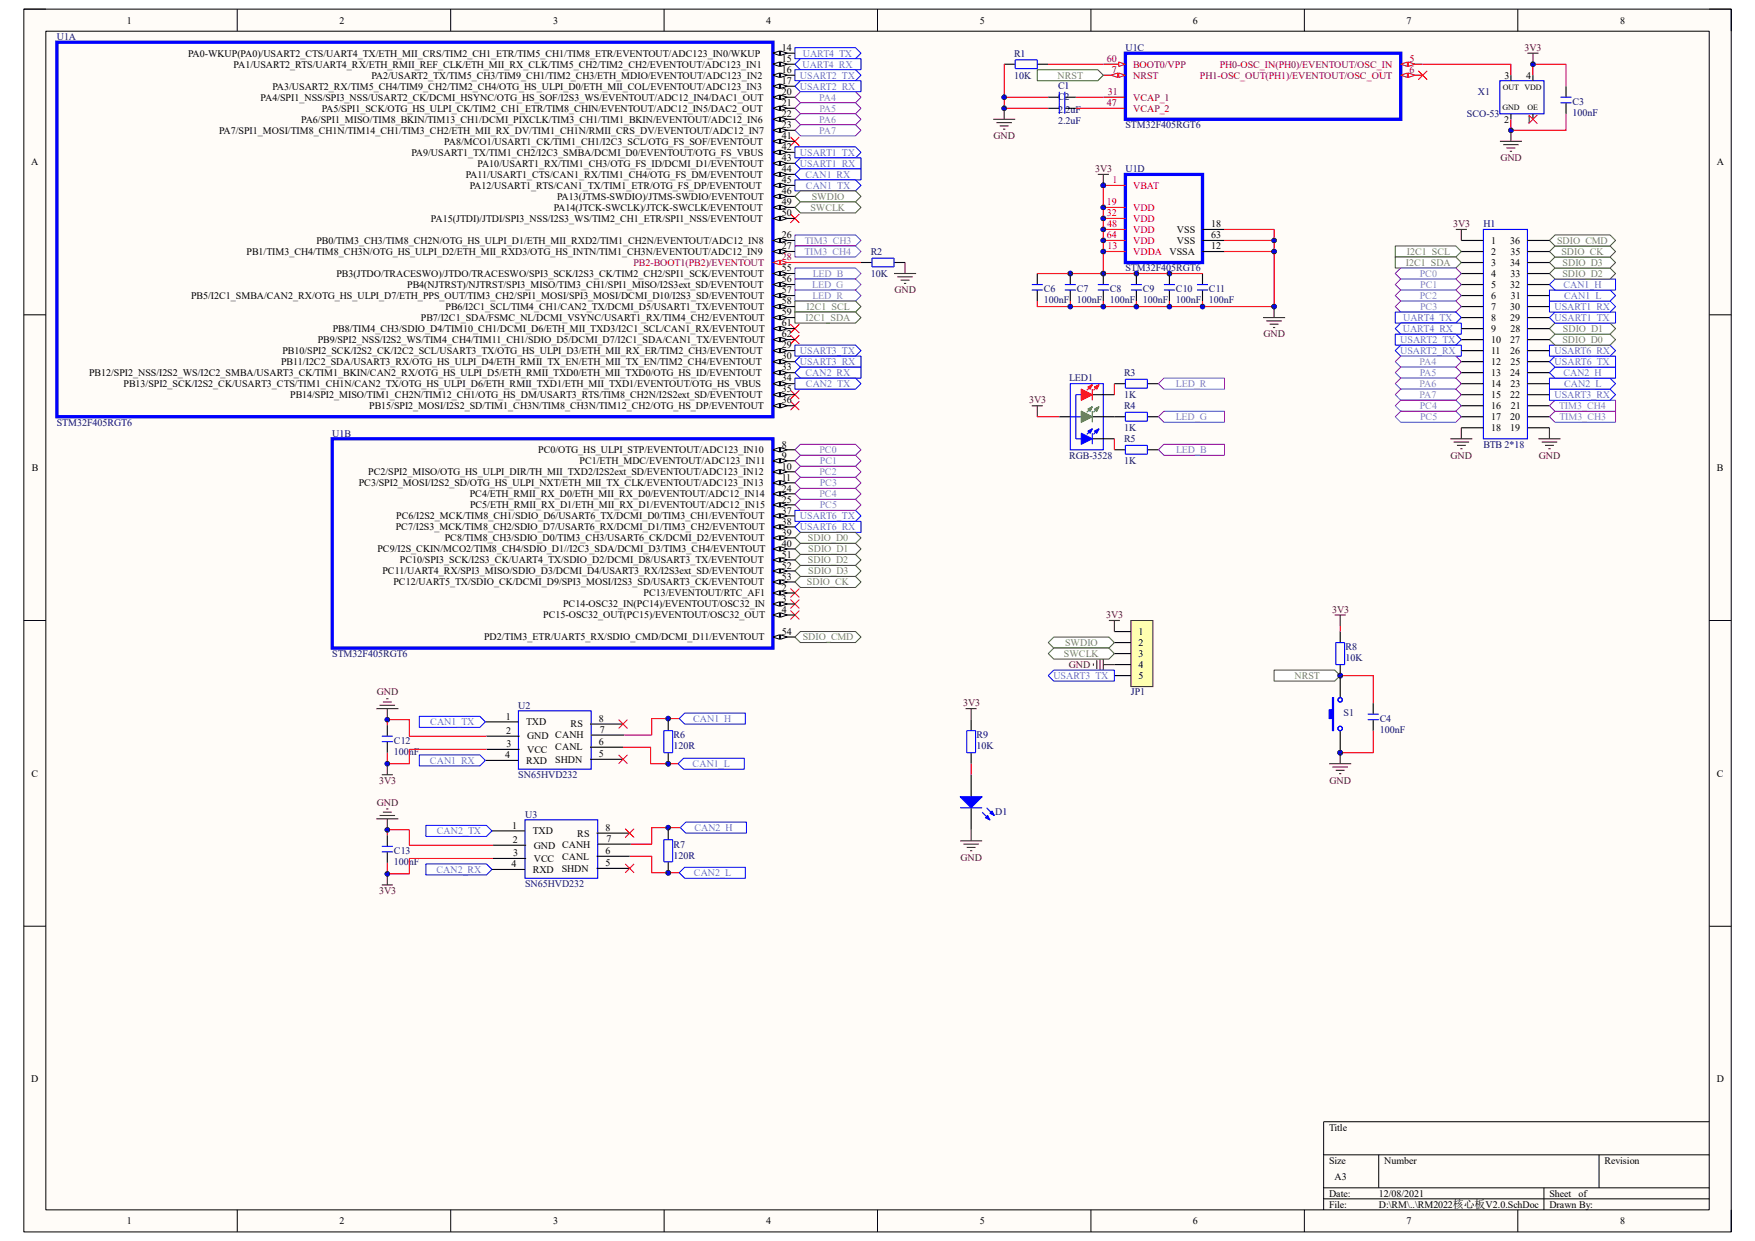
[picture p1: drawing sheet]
<svg xmlns="http://www.w3.org/2000/svg" width="297mm" height="210mm" viewBox="0 0 297 210" stroke-linecap="round" stroke-linejoin="round" font-family="sans-serif">
<defs><g id="words">
<g font-size="1.7">
<text x="21.5" y="4">1</text>
<text x="57.4" y="4">2</text>
<text x="93.6" y="4">3</text>
<text x="129.7" y="4">4</text>
<text x="165.8" y="4">5</text>
<text x="201.9" y="4">6</text>
<text x="238" y="4">7</text>
<text x="274.2" y="4">8</text>
<text x="31.8" y="9.6">PA0-WKUP(PA0)/USART2_CTS/UART4_TX/ETH_MII_CRS/TIM2_CH1_ETR/TIM5_CH1/TIM8_ETR/EVENTOUT/ADC123_IN0/WKUP</text>
<text x="39.5" y="11.4">PA1/USART2_RTS/UART4_RX/ETH_RMII_REF_CLK/ETH_MII_RX_CLK/TIM5_CH2/TIM2_CH2/EVENTOUT/ADC123_IN1</text>
<text x="132.3" y="8.6">14</text>
<text x="132.3" y="10.5">15</text>
<text x="44.1" y="17">PA4/SPI1_NSS/SPI3_NSS/USART2_CK/DCMI_HSYNC/OTG_HS_SOF/I2S3_WS/EVENTOUT/ADC12_IN4/DAC1_OUT</text>
<text x="46.1" y="15.2">PA3/USART2_RX/TIM5_CH4/TIM9_CH2/TIM2_CH4/OTG_HS_ULPI_D0/ETH_MII_COL/EVENTOUT/ADC123_IN3</text>
<text x="62.9" y="13.3">PA2/USART2_TX/TIM5_CH3/TIM9_CH1/TIM2_CH3/ETH_MDIO/EVENTOUT/ADC123_IN2</text>
<text x="132.3" y="12.4">16</text>
<text x="132.3" y="14.2">17</text>
<text x="132.3" y="16.1">20</text>
<text x="132.3" y="17.9">21</text>
<text x="254.6" y="13.3">3</text>
<text x="258.3" y="13.3">4</text>
<text x="37.1" y="22.6">PA7/SPI1_MOSI/TIM8_CH1N/TIM14_CH1/TIM3_CH2/ETH_MII_RX_DV/TIM1_CH1N/RMII_CRS_DV/EVENTOUT/ADC12_IN7</text>
<text x="51" y="20.7">PA6/SPI1_MISO/TIM8_BKIN/TIM13_CH1/DCMI_PIXCLK/TIM3_CH1/TIM1_BKIN/EVENTOUT/ADC12_IN6</text>
<text x="54.4" y="18.9">PA5/SPI1_SCK/OTG_HS_ULPI_CK/TIM2_CH1_ETR/TIM8_CHIN/EVENTOUT/ADC12_IN5/DAC2_OUT</text>
<text x="132.3" y="19.8">22</text>
<text x="132.3" y="21.7">23</text>
<text x="132.3" y="23.5">41</text>
<text x="254.6" y="20.7">2</text>
<text x="258.4" y="20.7">1</text>
<text x="5.3" y="28">A</text>
<text x="69.6" y="26.3">PA9/USART1_TX/TIM1_CH2/I2C3_SMBA/DCMI_D0/EVENTOUT/OTG_FS_VBUS</text>
<text x="75.2" y="24.5">PA8/MCO1/USART1_CK/TIM1_CH1/I2C3_SCL/OTG_FS_SOF/EVENTOUT</text>
<text x="80.8" y="28.2">PA10/USART1_RX/TIM1_CH3/OTG_FS_ID/DCMI_D1/EVENTOUT</text>
<text x="132.3" y="25.4">42</text>
<text x="132.3" y="27.3">43</text>
<text x="132.3" y="29.2">44</text>
<text x="290.5" y="28">A</text>
<text x="78.8" y="30.1">PA11/USART1_CTS/CAN1_RX/TIM1_CH4/OTG_FS_DM/EVENTOUT</text>
<text x="79.5" y="32">PA12/USART1_RTS/CAN1_TX/TIM1_ETR/OTG_FS_DP/EVENTOUT</text>
<text x="93.7" y="35.7">PA14(JTCK-SWCLK)/JTCK-SWCLK/EVENTOUT</text>
<text x="94.3" y="33.8">PA13(JTMS-SWDIO)/JTMS-SWDIO/EVENTOUT</text>
<text x="132.3" y="31">45</text>
<text x="132.3" y="32.9">46</text>
<text x="132.3" y="34.8">49</text>
<text x="53.6" y="41.3">PB0/TIM3_CH3/TIM8_CH2N/OTG_HS_ULPI_D1/ETH_MII_RXD2/TIM1_CH2N/EVENTOUT/ADC12_IN8</text>
<text x="72.9" y="37.5">PA15(JTDI)/JTDI/SPI3_NSS/I2S3_WS/TIM2_CH1_ETR/SPI1_NSS/EVENTOUT</text>
<text x="132.3" y="36.6">50</text>
<text x="132.3" y="40.3">26</text>
<text x="199.2" y="39.4">VSS</text>
<text x="199.2" y="41.3">VSS</text>
<text x="205" y="38.5">18</text>
<text x="205" y="40.3">63</text>
<text x="252.3" y="41.3">1</text>
<text x="255.6" y="41.3">36</text>
<text x="41.7" y="43.1">PB1/TIM3_CH4/TIM8_CH3N/OTG_HS_ULPI_D2/ETH_MII_RXD3/OTG_HS_INTN/TIM1_CH3N/EVENTOUT/ADC12_IN9</text>
<text x="56.9" y="46.9">PB3(JTDO/TRACESWO)/JTDO/TRACESWO/SPI3_SCK/I2S3_CK/TIM2_CH2/SPI1_SCK/EVENTOUT</text>
<text x="132.3" y="42.2">27</text>
<text x="132.3" y="45.9">55</text>
<text x="132.3" y="47.8">56</text>
<text x="197.9" y="43.1">VSSA</text>
<text x="205" y="42.2">12</text>
<text x="252.3" y="43.1">2</text>
<text x="252.3" y="45">3</text>
<text x="252.3" y="46.9">4</text>
<text x="255.6" y="45">34</text>
<text x="255.6" y="43.1">35</text>
<text x="255.7" y="46.9">33</text>
<text x="32.3" y="50.6">PB5/I2C1_SMBA/CAN2_RX/OTG_HS_ULPI_D7/ETH_PPS_OUT/TIM3_CH2/SPI1_MOSI/SPI3_MOSI/DCMI_D10/I2S3_SD/EVENTOUT</text>
<text x="68.9" y="48.7">PB4(NJTRST)/NJTRST/SPI3_MISO/TIM3_CH1/SPI1_MISO/I2S3ext_SD/EVENTOUT</text>
<text x="75.4" y="52.5">PB6/I2C1_SCL/TIM4_CH1/CAN2_TX/DCMI_D5/USART1_TX/EVENTOUT</text>
<text x="132.3" y="49.7">57</text>
<text x="132.3" y="51.5">58</text>
<text x="132.3" y="53.4">59</text>
<text x="252.3" y="48.7">5</text>
<text x="252.3" y="50.6">6</text>
<text x="252.3" y="52.5">7</text>
<text x="255.6" y="52.5">30</text>
<text x="255.6" y="48.7">32</text>
<text x="255.7" y="50.6">31</text>
<text x="47.8" y="59.9">PB10/SPI2_SCK/I2S2_CK/I2C2_SCL/USART3_TX/OTG_HS_ULPI_D3/ETH_MII_RX_ER/TIM2_CH3/EVENTOUT</text>
<text x="53.8" y="58">PB9/SPI2_NSS/I2S2_WS/TIM4_CH4/TIM11_CH1/SDIO_D5/DCMI_D7/I2C1_SDA/CAN1_TX/EVENTOUT</text>
<text x="56.3" y="56.2">PB8/TIM4_CH3/SDIO_D4/TIM10_CH1/DCMI_D6/ETH_MII_TXD3/I2C1_SCL/CAN1_RX/EVENTOUT</text>
<text x="71.2" y="54.3">PB7/I2C1_SDA/FSMC_NL/DCMI_VSYNC/USART1_RX/TIM4_CH2/EVENTOUT</text>
<text x="132.3" y="55.2">61</text>
<text x="132.3" y="57.1">62</text>
<text x="132.3" y="59">29</text>
<text x="252.3" y="54.3">8</text>
<text x="252.3" y="56.2">9</text>
<text x="252.3" y="58">10</text>
<text x="252.3" y="59.9">11</text>
<text x="255.6" y="59.9">26</text>
<text x="255.6" y="58">27</text>
<text x="255.6" y="54.3">29</text>
<text x="255.6" y="56.2">28</text>
<text x="15.1" y="63.6">PB12/SPI2_NSS/I2S2_WS/I2C2_SMBA/USART3_CK/TIM1_BKIN/CAN2_RX/OTG_HS_ULPI_D5/ETH_RMII_TXD0/ETH_MII_TXD0/OTG_HS_ID/EVENTOUT</text>
<text x="20.9" y="65.5">PB13/SPI2_SCK/I2S2_CK/USART3_CTS/TIM1_CH1N/CAN2_TX/OTG_HS_ULPI_D6/ETH_RMII_TXD1/ETH_MII_TXD1/EVENTOUT/OTG_HS_VBUS</text>
<text x="47.6" y="61.8">PB11/I2C2_SDA/USART3_RX/OTG_HS_ULPI_D4/ETH_RMII_TX_EN/ETH_MII_TX_EN/TIM2_CH4/EVENTOUT</text>
<text x="132.3" y="60.8">30</text>
<text x="132.3" y="62.7">33</text>
<text x="132.3" y="64.6">34</text>
<text x="252.3" y="61.8">12</text>
<text x="252.3" y="63.6">13</text>
<text x="252.3" y="65.5">14</text>
<text x="255.6" y="63.6">24</text>
<text x="255.6" y="61.8">25</text>
<text x="255.7" y="65.5">23</text>
<text x="49.1" y="67.4">PB14/SPI2_MISO/TIM1_CH2N/TIM12_CH1/OTG_HS_DM/USART3_RTS/TIM8_CH2N/I2S2ext_SD/EVENTOUT</text>
<text x="62.5" y="69.2">PB15/SPI2_MOSI/I2S2_SD/TIM1_CH3N/TIM8_CH3N/TIM12_CH2/OTG_HS_DP/EVENTOUT</text>
<text x="132.3" y="66.4">35</text>
<text x="132.3" y="68.3">36</text>
<text x="252.3" y="67.4">15</text>
<text x="252.3" y="69.2">16</text>
<text x="252.3" y="71.1">17</text>
<text x="255.6" y="71.1">20</text>
<text x="255.6" y="67.4">22</text>
<text x="255.7" y="69.2">21</text>
<text x="91.1" y="76.7">PC0/OTG_HS_ULPI_STP/EVENTOUT/ADC123_IN10</text>
<text x="132.3" y="75.7">8</text>
<text x="132.3" y="77.6">9</text>
<text x="252.3" y="72.9">18</text>
<text x="255.6" y="72.9">19</text>
<text x="5.4" y="79.7">B</text>
<text x="60.7" y="82.3">PC3/SPI2_MOSI/I2S2_SD/OTG_HS_ULPI_NXT/ETH_MII_TX_CLK/EVENTOUT/ADC123_IN13</text>
<text x="62.3" y="80.4">PC2/SPI2_MISO/OTG_HS_ULPI_DIR/TH_MII_TXD2/I2S2ext_SD/EVENTOUT/ADC123_IN12</text>
<text x="98.1" y="78.6">PC1/ETH_MDC/EVENTOUT/ADC123_IN11</text>
<text x="132.3" y="79.5">10</text>
<text x="132.3" y="81.4">11</text>
<text x="132.3" y="83.2">24</text>
<text x="290.6" y="79.7">B</text>
<text x="67" y="89.7">PC7/I2S3_MCK/TIM8_CH2/SDIO_D7/USART6_RX/DCMI_D1/TIM3_CH2/EVENTOUT</text>
<text x="67.1" y="87.9">PC6/I2S2_MCK/TIM8_CH1/SDIO_D6/USART6_TX/DCMI_D0/TIM3_CH1/EVENTOUT</text>
<text x="79.5" y="84.2">PC4/ETH_RMII_RX_D0/ETH_MII_RX_D0/EVENTOUT/ADC12_IN14</text>
<text x="79.5" y="86">PC5/ETH_RMII_RX_D1/ETH_MII_RX_D1/EVENTOUT/ADC12_IN15</text>
<text x="132.3" y="85.1">25</text>
<text x="132.3" y="87">37</text>
<text x="132.3" y="88.8">38</text>
<text x="63.9" y="93.5">PC9/I2S_CKIN/MCO2/TIM8_CH4/SDIO_D1//I2C3_SDA/DCMI_D3/TIM3_CH4/EVENTOUT</text>
<text x="67.7" y="95.3">PC10/SPI3_SCK/I2S3_CK/UART4_TX/SDIO_D2/DCMI_D8/USART3_TX/EVENTOUT</text>
<text x="75.3" y="91.6">PC8/TIM8_CH3/SDIO_D0/TIM3_CH3/USART6_CK/DCMI_D2/EVENTOUT</text>
<text x="132.3" y="90.7">39</text>
<text x="132.3" y="92.5">40</text>
<text x="132.3" y="94.4">51</text>
<text x="64.7" y="97.2">PC11/UART4_RX/SPI3_MISO/SDIO_D3/DCMI_D4/USART3_RX/I2S3ext_SD/EVENTOUT</text>
<text x="66.6" y="99.1">PC12/UART5_TX/SDIO_CK/DCMI_D9/SPI3_MOSI/I2S3_SD/USART3_CK/EVENTOUT</text>
<text x="108.9" y="100.9">PC13/EVENTOUT/RTC_AF1</text>
<text x="132.3" y="96.3">52</text>
<text x="132.3" y="98.1">53</text>
<text x="132.3" y="100">2</text>
<text x="132.3" y="101.9">3</text>
<text x="91.9" y="104.6">PC15-OSC32_OUT(PC15)/EVENTOUT/OSC32_OUT</text>
<text x="95.3" y="102.8">PC14-OSC32_IN(PC14)/EVENTOUT/OSC32_IN</text>
<text x="132.3" y="103.7">4</text>
<text x="132.3" y="107.4">54</text>
<text x="192.7" y="107.4">1</text>
<text x="81.9" y="108.4">PD2/TIM3_ETR/UART5_RX/SDIO_CMD/DCMI_D11/EVENTOUT</text>
<text x="192.7" y="109.3">2</text>
<text x="192.7" y="111.2">3</text>
<text x="192.7" y="113">4</text>
<text x="192.7" y="114.9">5</text>
<text x="85.6" y="121.8">1</text>
<text x="85.6" y="124.2">2</text>
<text x="89" y="122.7">TXD</text>
<text x="89.2" y="125.1">GND CANH</text>
<text x="96.6" y="123.1">RS</text>
<text x="101.3" y="122.2">8</text>
<text x="101.5" y="124">7</text>
<text x="5.3" y="131.4">C</text>
<text x="85.5" y="128.3">4</text>
<text x="85.7" y="126.4">3</text>
<text x="89" y="129.2">RXD</text>
<text x="89.2" y="127.4">VCC</text>
<text x="94" y="129.1">SHDN</text>
<text x="94" y="127">CANL</text>
<text x="101.3" y="128.1">5</text>
<text x="101.3" y="126.1">6</text>
<text x="290.6" y="131.4">C</text>
<text x="86.7" y="140.3">1</text>
<text x="86.8" y="142.7">2</text>
<text x="90.2" y="141.2">TXD</text>
<text x="90.3" y="143.6">GND CANH</text>
<text x="97.7" y="141.6">RS</text>
<text x="102.4" y="140.6">8</text>
<text x="102.7" y="142.5">7</text>
<text x="86.6" y="146.8">4</text>
<text x="86.8" y="144.9">3</text>
<text x="90.2" y="147.7">RXD</text>
<text x="90.3" y="145.8">VCC</text>
<text x="95.1" y="147.5">SHDN</text>
<text x="95.1" y="145.5">CANL</text>
<text x="102.4" y="146.6">5</text>
<text x="102.4" y="144.5">6</text>
<text x="5.3" y="183.2">D</text>
<text x="290.5" y="183.2">D</text>
<text x="224.9" y="191.3">Title</text>
<text x="224.9" y="196.9">Size</text>
<text x="234.3" y="196.9">Number</text>
<text x="271.5" y="196.9">Revision</text>
<text x="224.9" y="202.5">Date:</text>
<text x="225.8" y="199.7">A3</text>
<text x="233.3" y="202.5">12/08/2021</text>
<text x="262.2" y="202.5">Sheet</text>
<text x="267.2" y="202.5">of</text>
<text x="21.5" y="207.2">1</text>
<text x="57.4" y="207.2">2</text>
<text x="93.6" y="207.2">3</text>
<text x="129.7" y="207.2">4</text>
<text x="165.8" y="207.2">5</text>
<text x="201.9" y="207.2">6</text>
<text x="224.9" y="204.4">File:</text>
<text x="233.3" y="204.4">D:\RM\..\RM2022核心板V2.0.SchDoc</text>
<text x="238" y="207.2">7</text>
<text x="262.2" y="204.4">Drawn By:</text>
<text x="274.2" y="207.2">8</text>
</g>
<g font-size="1.7" fill="#000080">
<text x="9.6" y="6.8">U1A</text>
<text x="171.6" y="9.6">R1</text>
<text x="190.5" y="8.6">U1C</text>
<text x="171.6" y="13.3">10K</text>
<text x="179.1" y="15">C1</text>
<text x="179.1" y="16.8">C2</text>
<text x="250.1" y="16.1">X1</text>
<text x="266.1" y="17.8">C3</text>
<text x="179.1" y="19.1">2.2uF</text>
<text x="179.1" y="21">2.2uF</text>
<text x="190.5" y="21.7">STM32F405RGT6</text>
<text x="248.2" y="19.8">SCO-53</text>
<text x="266.1" y="19.6">100nF</text>
<text x="190.5" y="29.2">U1D</text>
<text x="251" y="38.5">H1</text>
<text x="147.4" y="43.1">R2</text>
<text x="147.4" y="46.9">10K</text>
<text x="190.5" y="45.9">STM32F405RGT6</text>
<text x="176.7" y="49.5">C6</text>
<text x="176.7" y="51.4">100nF</text>
<text x="182.2" y="49.5">C7</text>
<text x="182.2" y="51.4">100nF</text>
<text x="187.8" y="49.5">C8</text>
<text x="187.8" y="51.4">100nF</text>
<text x="193.4" y="49.5">C9</text>
<text x="193.4" y="51.4">100nF</text>
<text x="199" y="49.5">C10</text>
<text x="199" y="51.4">100nF</text>
<text x="204.6" y="49.5">C11</text>
<text x="204.6" y="51.4">100nF</text>
<text x="180.9" y="64.6">LED1</text>
<text x="190.2" y="63.6">R3</text>
<text x="190.2" y="67.4">1K</text>
<text x="190.2" y="69.2">R4</text>
<text x="9.6" y="72">STM32F405RGT6</text>
<text x="56.2" y="73.9">U1B</text>
<text x="180.9" y="77.6">RGB-3528</text>
<text x="190.2" y="72.9">1K</text>
<text x="190.2" y="74.8">R5</text>
<text x="251" y="75.7">BTB 2*18</text>
<text x="190.2" y="78.6">1K</text>
<text x="56.2" y="111.2">STM32F405RGT6</text>
<text x="227.7" y="110.1">R8</text>
<text x="227.7" y="111.9">10K</text>
<text x="87.7" y="119.9">U2</text>
<text x="191.4" y="117.7">JP1</text>
<text x="66.7" y="125.9">C12</text>
<text x="114" y="125">R6</text>
<text x="165.3" y="125">R9</text>
<text x="227.4" y="121.2">S1</text>
<text x="233.5" y="122.2">C4</text>
<text x="233.5" y="124">100nF</text>
<text x="66.7" y="127.8">100nF</text>
<text x="87.7" y="131.7">SN65HVD232</text>
<text x="114" y="126.8">120R</text>
<text x="165.3" y="126.8">10K</text>
<text x="88.9" y="138.4">U3</text>
<text x="114" y="143.4">R7</text>
<text x="168.4" y="138">D1</text>
<text x="66.7" y="144.5">C13</text>
<text x="66.7" y="146.4">100nF</text>
<text x="114" y="145.3">120R</text>
<text x="88.9" y="150.2">SN65HVD232</text>
</g>
<g font-size="1.7" fill="#4a86e8">
<text x="135.8" y="11.4">UART4_RX</text>
<text x="135.8" y="9.6">UART4_TX</text>
<text x="135.3" y="15.2">USART2_RX</text>
<text x="135.4" y="13.3">USART2_TX</text>
<text x="135.3" y="28.2">USART1_RX</text>
<text x="135.4" y="26.3">USART1_TX</text>
<text x="136.3" y="30.1">CAN1_RX</text>
<text x="136.4" y="32">CAN1_TX</text>
<text x="263.1" y="52.5">USART1_RX</text>
<text x="264.6" y="48.7">CAN1_H</text>
<text x="264.7" y="50.6">CAN1_L</text>
<text x="135.4" y="59.9">USART3_TX</text>
<text x="236.9" y="59.9">USART2_RX</text>
<text x="237" y="58">USART2_TX</text>
<text x="237.4" y="56.2">UART4_RX</text>
<text x="237.4" y="54.3">UART4_TX</text>
<text x="263.1" y="59.9">USART6_RX</text>
<text x="263.1" y="54.3">USART1_TX</text>
<text x="135.3" y="61.8">USART3_RX</text>
<text x="136.3" y="63.6">CAN2_RX</text>
<text x="136.4" y="65.5">CAN2_TX</text>
<text x="263.1" y="61.8">USART6_TX</text>
<text x="264.6" y="63.6">CAN2_H</text>
<text x="264.7" y="65.5">CAN2_L</text>
<text x="263.1" y="67.4">USART3_RX</text>
<text x="135.3" y="89.7">USART6_RX</text>
<text x="135.4" y="87.9">USART6_TX</text>
<text x="178.3" y="114.9">USART3_TX</text>
<text x="72.8" y="122.7">CAN1_TX</text>
<text x="117.3" y="122.2">CAN1_H</text>
<text x="72.8" y="129.2">CAN1_RX</text>
<text x="117.2" y="129.8">CAN1_L</text>
<text x="73.9" y="141.2">CAN2_TX</text>
<text x="117.5" y="140.6">CAN2_H</text>
<text x="73.9" y="147.7">CAN2_RX</text>
<text x="117.4" y="148.3">CAN2_L</text>
</g>
<g font-size="1.7" fill="#980000">
<text x="187.3" y="10.5">60</text>
<text x="191.8" y="11.4">BOOT0/VPP</text>
<text x="206.4" y="11.4">PH0-OSC_IN(PH0)/EVENTOUT/OSC_IN</text>
<text x="238.5" y="10.5">5</text>
<text x="187.3" y="17.9">47</text>
<text x="187.5" y="16.1">31</text>
<text x="188.2" y="12.4">7</text>
<text x="191.8" y="13.3">NRST</text>
<text x="191.8" y="17">VCAP_1</text>
<text x="203.1" y="13.3">PH1-OSC_OUT(PH1)/EVENTOUT/OSC_OUT</text>
<text x="238.5" y="12.4">6</text>
<text x="191.8" y="18.9">VCAP_2</text>
<text x="107.2" y="45">PB2-BOOT1(PB2)/EVENTOUT</text>
<text x="132.3" y="44.1">28</text>
</g>
<g font-size="1.7" fill="#800000">
<text x="258" y="8.6">3V3</text>
<text x="168.1" y="23.5">GND</text>
<text x="185.3" y="29.2">3V3</text>
<text x="253.9" y="27.3">GND</text>
<text x="245.9" y="38.5">3V3</text>
<text x="151.4" y="49.7">GND</text>
<text x="213.8" y="57.1">GND</text>
<text x="174.2" y="68.3">3V3</text>
<text x="245.5" y="77.6">GND</text>
<text x="260.4" y="77.6">GND</text>
<text x="187.2" y="104.6">3V3</text>
<text x="225.4" y="103.7">3V3</text>
<text x="180.9" y="113">GND</text>
<text x="63.8" y="117.7">GND</text>
<text x="163" y="119.5">3V3</text>
<text x="63.8" y="136.4">GND</text>
<text x="64.2" y="132.6">3V3</text>
<text x="225" y="132.6">GND</text>
<text x="162.6" y="145.7">GND</text>
<text x="64.2" y="151.3">3V3</text>
</g>
<g font-size="1.7" fill="#8e7cc3">
<text x="138.6" y="17">PA4</text>
<text x="138.6" y="20.7">PA6</text>
<text x="138.6" y="22.6">PA7</text>
<text x="138.7" y="18.9">PA5</text>
<text x="136.2" y="41.3">TIM3_CH3</text>
<text x="136.1" y="43.1">TIM3_CH4</text>
<text x="137.5" y="46.9">LED_B</text>
<text x="240.3" y="46.9">PC0</text>
<text x="137.5" y="48.7">LED_G</text>
<text x="137.5" y="50.6">LED_R</text>
<text x="240.3" y="50.6">PC2</text>
<text x="240.3" y="52.5">PC3</text>
<text x="240.4" y="48.7">PC1</text>
<text x="199" y="65.5">LED_R</text>
<text x="240.2" y="61.8">PA4</text>
<text x="240.2" y="65.5">PA6</text>
<text x="240.3" y="63.6">PA5</text>
<text x="199" y="71.1">LED_G</text>
<text x="240.2" y="67.4">PA7</text>
<text x="240.3" y="69.2">PC4</text>
<text x="240.3" y="71.1">PC5</text>
<text x="263.9" y="69.2">TIM3_CH4</text>
<text x="263.9" y="71.1">TIM3_CH3</text>
<text x="138.7" y="76.7">PC0</text>
<text x="199.1" y="76.7">LED_B</text>
<text x="138.7" y="80.4">PC2</text>
<text x="138.7" y="82.3">PC3</text>
<text x="138.8" y="78.6">PC1</text>
<text x="138.7" y="84.2">PC4</text>
<text x="138.7" y="86">PC5</text>
</g>
<g font-size="1.7" fill="#6aa84f">
<text x="179" y="13.3">NRST</text>
<text x="137.2" y="35.7">SWCLK</text>
<text x="137.4" y="33.8">SWDIO</text>
<text x="263.5" y="41.3">SDIO_CMD</text>
<text x="237.9" y="45">I2C1_SDA</text>
<text x="238.1" y="43.1">I2C1_SCL</text>
<text x="264.2" y="43.1">SDIO_CK</text>
<text x="264.4" y="46.9">SDIO_D2</text>
<text x="264.5" y="45">SDIO_D3</text>
<text x="136.5" y="52.5">I2C1_SCL</text>
<text x="136.3" y="54.3">I2C1_SDA</text>
<text x="264.4" y="58">SDIO_D0</text>
<text x="264.5" y="56.2">SDIO_D1</text>
<text x="136.7" y="91.6">SDIO_D0</text>
<text x="136.7" y="95.3">SDIO_D2</text>
<text x="136.8" y="93.5">SDIO_D1</text>
<text x="136.6" y="99.1">SDIO_CK</text>
<text x="136.8" y="97.2">SDIO_D3</text>
<text x="135.8" y="108.4">SDIO_CMD</text>
<text x="180" y="111.2">SWCLK</text>
<text x="180.3" y="109.3">SWDIO</text>
<text x="219.1" y="114.9">NRST</text>
</g>
<g font-size="1.7" fill="#f00">
<text x="187.3" y="34.8">19</text>
<text x="188.3" y="31">1</text>
<text x="191.8" y="32">VBAT</text>
<text x="191.8" y="35.7">VDD</text>
<text x="187.3" y="36.6">32</text>
<text x="187.3" y="40.3">64</text>
<text x="187.4" y="38.5">48</text>
<text x="191.8" y="37.5">VDD</text>
<text x="191.8" y="39.4">VDD</text>
<text x="191.8" y="41.3">VDD</text>
<text x="187.4" y="42.2">13</text>
<text x="191.8" y="43.1">VDDA</text>
</g>
<g font-size="1.4">
<text x="254.3" y="15.2">OUT VDD</text>
<text x="254.3" y="18.6">GND</text>
<text x="258.5" y="18.6">OE</text>
</g>
</g></defs>
<path d="M4 1.5h289v207h-289z" fill-rule="evenodd" fill="#fffcf8"/>
<path d="M4 1.5h289v207h-289z" fill="none" stroke="#000" stroke-width=".17"/>
<path d="M7.8 5.3h281.5v199.4h-281.5z" fill-rule="evenodd" fill="#fffcf8"/>
<g fill="none" stroke="#000" stroke-width=".17">
<path d="M4 1.5h3.8M7.8 5.3h281.5v199.4h-281.5zM40.1 1.5v3.8M76.3 1.5v3.8M112.4 1.5v3.8M148.5 1.5v3.8M184.6 1.5v3.8M220.7 1.5v3.8M256.9 1.5v3.8M289.3 1.5h3.7v3.8M4 53.3h3.8M289.3 53.3h3.7"/>
<path d="M4 105h3.8M289.3 105h3.7M4 156.7h3.8M289.3 156.7h3.7M224 195.4h65.3M233.3 195.4v5.6M270.6 195.4v5.6M289.3 189.8h-65.3v14.9M40.2 204.7v3.8M76.3 204.7v3.8M112.4 204.7v3.8M148.5 204.7v3.8"/>
<path d="M184.6 204.7v3.8M220.7 204.7v3.8M224 201h65.3M224 202.9h65.3M256.9 204.7v3.8M261.3 201v3.7M293 204.7v3.8"/>
</g>
<path d="M134.5 8.1h10.3l.9 .9-.9 .9h-10.3z" fill-rule="evenodd" fill="#fff"/>
<path d="M134.5 8.1h10.3l.9 .9-.9 .9h-10.3z" fill="none" stroke="#00f" stroke-width=".17"/>
<path d="M135.5 9.9h10.2v1.9h-10.2l-1-.9z" fill-rule="evenodd" fill="#fff"/>
<path d="M135.5 9.9h10.2v1.9h-10.2l-1-.9z" fill="none" stroke="#00f" stroke-width=".17"/>
<path d="M134.5 11.8h10.3l.9 .9-.9 1h-10.3z" fill-rule="evenodd" fill="#fff"/>
<path d="M134.5 11.8h10.3l.9 .9-.9 1h-10.3z" fill="none" stroke="#00f" stroke-width=".17"/>
<path d="M135.5 13.7h10.2v1.8h-10.2l-1-.9z" fill-rule="evenodd" fill="#fff"/>
<path d="M135.5 13.7h10.2v1.8h-10.2l-1-.9z" fill="none" stroke="#00f" stroke-width=".17"/>
<path d="M134.5 58.4h10.3l.9 .9-.9 1h-10.3z" fill-rule="evenodd" fill="#fff"/>
<path d="M134.5 58.4h10.3l.9 .9-.9 1h-10.3z" fill="none" stroke="#00f" stroke-width=".17"/>
<path d="M135.5 60.3h10.2v1.8h-10.2l-1-.9z" fill-rule="evenodd" fill="#fff"/>
<path d="M135.5 60.3h10.2v1.8h-10.2l-1-.9z" fill="none" stroke="#00f" stroke-width=".17"/>
<path d="M135.5 62.1h10.2v1.9h-10.2l-1-.9z" fill-rule="evenodd" fill="#fff"/>
<path d="M135.5 62.1h10.2v1.9h-10.2l-1-.9z" fill="none" stroke="#00f" stroke-width=".17"/>
<path d="M134.5 64h10.3l.9 .9-.9 1h-10.3z" fill-rule="evenodd" fill="#fff"/>
<path d="M134.5 64h10.3l.9 .9-.9 1h-10.3z" fill="none" stroke="#00f" stroke-width=".17"/>
<path d="M134.5 86.4h10.3l.9 .9-.9 .9h-10.3z" fill-rule="evenodd" fill="#fff"/>
<path d="M134.5 86.4h10.3l.9 .9-.9 .9h-10.3z" fill="none" stroke="#00f" stroke-width=".17"/>
<path d="M134.5 89.2l1-1h10.2v1.9h-10.2z" fill-rule="evenodd" fill="#fff"/>
<path d="M134.5 89.2l1-1h10.2v1.9h-10.2z" fill="none" stroke="#00f" stroke-width=".17"/>
<path d="M135.5 90.1h9.3l.9 .9-.9 1h-9.3l-1-1z" fill-rule="evenodd" fill="#fff"/>
<path d="M135.5 90.1h9.3l.9 .9-.9 1h-9.3l-1-1z" fill="none" stroke="#38761d" stroke-width=".17"/>
<path d="M135.5 92h9.3l.9 .9-.9 .9h-9.3l-1-.9z" fill-rule="evenodd" fill="#fff"/>
<path d="M135.5 92h9.3l.9 .9-.9 .9h-9.3l-1-.9z" fill="none" stroke="#38761d" stroke-width=".17"/>
<path d="M134.5 24.8h10.3l.9 1-.9 .9h-10.3z" fill-rule="evenodd" fill="#fff"/>
<path d="M134.5 24.8h10.3l.9 1-.9 .9h-10.3z" fill="none" stroke="#00f" stroke-width=".17"/>
<path d="M135.5 26.7h10.2v1.9h-10.2l-1-1z" fill-rule="evenodd" fill="#fff"/>
<path d="M135.5 26.7h10.2v1.9h-10.2l-1-1z" fill="none" stroke="#00f" stroke-width=".17"/>
<path d="M135.5 28.6h10.2v1.8h-10.2l-1-.9z" fill-rule="evenodd" fill="#fff"/>
<path d="M135.5 28.6h10.2v1.8h-10.2l-1-.9z" fill="none" stroke="#00f" stroke-width=".17"/>
<path d="M134.5 30.4h10.3l.9 1-.9 .9h-10.3z" fill-rule="evenodd" fill="#fff"/>
<path d="M134.5 30.4h10.3l.9 1-.9 .9h-10.3z" fill="none" stroke="#00f" stroke-width=".17"/>
<path d="M135.5 32.3h9.3l.9 .9-.9 1h-9.3l-1-1z" fill-rule="evenodd" fill="#fff"/>
<path d="M135.5 32.3h9.3l.9 .9-.9 1h-9.3l-1-1z" fill="none" stroke="#38761d" stroke-width=".17"/>
<path d="M135.5 34.2h9.3l.9 .9-.9 .9h-9.3l-1-.9z" fill-rule="evenodd" fill="#fff"/>
<path d="M135.5 34.2h9.3l.9 .9-.9 .9h-9.3l-1-.9z" fill="none" stroke="#38761d" stroke-width=".17"/>
<path d="M135.5 93.8h9.3l.9 1-.9 .9h-9.3l-1-.9z" fill-rule="evenodd" fill="#fff"/>
<path d="M135.5 93.8h9.3l.9 1-.9 .9h-9.3l-1-.9z" fill="none" stroke="#38761d" stroke-width=".17"/>
<path d="M134.5 96.6l1-.9h9.3l.9 .9-.9 1h-9.3z" fill-rule="evenodd" fill="#fff"/>
<path d="M134.5 96.6l1-.9h9.3l.9 .9-.9 1h-9.3z" fill="none" stroke="#38761d" stroke-width=".17"/>
<path d="M134.5 98.5l1-.9h9.3l.9 .9-.9 .9h-9.3z" fill-rule="evenodd" fill="#fff"/>
<path d="M134.5 98.5l1-.9h9.3l.9 .9-.9 .9h-9.3z" fill="none" stroke="#38761d" stroke-width=".17"/>
<path d="M135.5 106.9h9.3l.9 .9-.9 .9h-9.3l-1-.9z" fill-rule="evenodd" fill="#fff"/>
<path d="M135.5 106.9h9.3l.9 .9-.9 .9h-9.3l-1-.9z" fill="none" stroke="#38761d" stroke-width=".17"/>
<path d="M134.5 45.4h10.3l.9 .9-.9 .9h-10.3z" fill-rule="evenodd" fill="#fff"/>
<path d="M134.5 45.4h10.3l.9 .9-.9 .9h-10.3z" fill="none" stroke="#90f" stroke-width=".17"/>
<path d="M134.5 47.2h10.3l.9 .9-.9 1h-10.3z" fill-rule="evenodd" fill="#fff"/>
<path d="M134.5 47.2h10.3l.9 .9-.9 1h-10.3z" fill="none" stroke="#90f" stroke-width=".17"/>
<path d="M134.5 49.1h10.3l.9 .9-.9 .9h-10.3z" fill-rule="evenodd" fill="#fff"/>
<path d="M134.5 49.1h10.3l.9 .9-.9 .9h-10.3z" fill="none" stroke="#90f" stroke-width=".17"/>
<path d="M134.5 50.9h10.3l.9 1-.9 .9h-10.3z" fill-rule="evenodd" fill="#fff"/>
<path d="M134.5 50.9h10.3l.9 1-.9 .9h-10.3z" fill="none" stroke="#38761d" stroke-width=".17"/>
<path d="M134.5 52.8h10.3l.9 .9-.9 1h-10.3z" fill-rule="evenodd" fill="#fff"/>
<path d="M134.5 52.8h10.3l.9 .9-.9 1h-10.3z" fill="none" stroke="#38761d" stroke-width=".17"/>
<path d="M135.5 15.5h9.3l.9 1-.9 .9h-9.3l-1-.9z" fill-rule="evenodd" fill="#fff"/>
<path d="M135.5 15.5h9.3l.9 1-.9 .9h-9.3l-1-.9z" fill="none" stroke="#90f" stroke-width=".17"/>
<path d="M135.5 17.4h9.3l.9 .9-.9 1h-9.3l-1-1z" fill-rule="evenodd" fill="#fff"/>
<path d="M135.5 17.4h9.3l.9 .9-.9 1h-9.3l-1-1z" fill="none" stroke="#90f" stroke-width=".17"/>
<path d="M135.5 19.3h9.3l.9 .9-.9 .9h-9.3l-1-.9z" fill-rule="evenodd" fill="#fff"/>
<path d="M135.5 19.3h9.3l.9 .9-.9 .9h-9.3l-1-.9z" fill="none" stroke="#90f" stroke-width=".17"/>
<path d="M135.5 21.1h9.3l.9 1-.9 .9h-9.3l-1-.9z" fill-rule="evenodd" fill="#fff"/>
<path d="M135.5 21.1h9.3l.9 1-.9 .9h-9.3l-1-.9z" fill="none" stroke="#90f" stroke-width=".17"/>
<path d="M134.5 83.6l1-1h9.3l.9 1-.9 .9h-9.3z" fill-rule="evenodd" fill="#fff"/>
<path d="M134.5 83.6l1-1h9.3l.9 1-.9 .9h-9.3z" fill="none" stroke="#90f" stroke-width=".17"/>
<path d="M135.5 84.5h9.3l.9 .9-.9 1h-9.3l-1-1z" fill-rule="evenodd" fill="#fff"/>
<path d="M135.5 84.5h9.3l.9 .9-.9 1h-9.3l-1-1z" fill="none" stroke="#90f" stroke-width=".17"/>
<path d="M134.5 39.8h10.3l.9 .9-.9 .9h-10.3z" fill-rule="evenodd" fill="#fff"/>
<path d="M134.5 39.8h10.3l.9 .9-.9 .9h-10.3z" fill="none" stroke="#90f" stroke-width=".17"/>
<path d="M134.5 41.6h10.3l.9 1-.9 .9h-10.3z" fill-rule="evenodd" fill="#fff"/>
<path d="M134.5 41.6h10.3l.9 1-.9 .9h-10.3z" fill="none" stroke="#90f" stroke-width=".17"/>
<path d="M134.5 76.1l1-.9h9.3l.9 .9-.9 .9h-9.3z" fill-rule="evenodd" fill="#fff"/>
<path d="M134.5 76.1l1-.9h9.3l.9 .9-.9 .9h-9.3z" fill="none" stroke="#90f" stroke-width=".17"/>
<path d="M134.5 78l1-1h9.3l.9 1-.9 .9h-9.3z" fill-rule="evenodd" fill="#fff"/>
<path d="M134.5 78l1-1h9.3l.9 1-.9 .9h-9.3z" fill="none" stroke="#90f" stroke-width=".17"/>
<path d="M135.5 78.9h9.3l.9 .9-.9 1h-9.3l-1-1z" fill-rule="evenodd" fill="#fff"/>
<path d="M135.5 78.9h9.3l.9 .9-.9 1h-9.3l-1-1z" fill="none" stroke="#90f" stroke-width=".17"/>
<path d="M135.5 80.8h9.3l.9 .9-.9 .9h-9.3l-1-.9z" fill-rule="evenodd" fill="#fff"/>
<path d="M135.5 80.8h9.3l.9 .9-.9 .9h-9.3l-1-.9z" fill="none" stroke="#90f" stroke-width=".17"/>
<g fill="none" stroke="#f00" stroke-width=".17">
<path d="M240 12l1.5 1.5M241.5 12l-1.5 1.5M133.8 23.2l1.5 1.5M133.8 36.2l1.5 1.5M135.3 23.2l-1.5 1.5M135.3 36.2l-1.5 1.5M133.8 54.9l1.5 1.5M133.8 56.7l1.5 1.5M135.3 54.9l-1.5 1.5M135.3 56.7l-1.5 1.5M133.8 66.1l1.5 1.4M133.8 67.9l1.5 1.5"/>
<path d="M135.3 66.1l-1.5 1.4M135.3 67.9l-1.5 1.5M133.8 99.6l1.5 1.5M135.3 99.6l-1.5 1.5M133.8 101.5l1.5 1.5M133.8 103.3l1.5 1.5M135.3 101.5l-1.5 1.5M135.3 103.3l-1.5 1.5"/>
</g>
<path d="M169.9 18.3v1.9M168.1 20.2h3.7M168.6 20.7h2.6M169.2 21.3h1.5M169.8 21.9h.3M151.3 46.3h3.7M151.9 46.8h2.6M152.4 47.4h1.5M153 48h.4M153.2 44.4v1.9" fill="none" stroke="#800000" stroke-width=".19"/>
<circle cx="169.9" cy="18.3" r=".37" fill="#000080"/>
<circle cx="169.9" cy="18.3" r=".37" fill="none" stroke="#000080" stroke-width=".17"/>
<path d="M175.5 11.8h10.3l.9 .9-.9 1h-10.3z" fill-rule="evenodd" fill="#fff"/>
<path d="M175.5 11.8h10.3l.9 .9-.9 1h-10.3z" fill="none" stroke="#38761d" stroke-width=".17"/>
<path d="M185.8 29.5h1.9M186.7 29.5v1.9" fill="none" stroke="#800000" stroke-width=".19"/>
<circle cx="186.7" cy="31.4" r=".37" fill="#000080"/>
<circle cx="186.7" cy="31.4" r=".37" fill="none" stroke="#000080" stroke-width=".17"/>
<path d="M213.8 53.7h3.7M214.3 54.3h2.6M214.9 54.9h1.5M215.4 55.4h.4M215.6 51.9v1.8" fill="none" stroke="#800000" stroke-width=".19"/>
<circle cx="215.6" cy="51.9" r=".37" fill="#000080"/>
<circle cx="215.6" cy="51.9" r=".37" fill="none" stroke="#000080" stroke-width=".17"/>
<path d="M253.8 13.7h7.5v5.6h-7.5z" fill="none" stroke="#00f" stroke-width=".19"/>
<path d="M255.7 12.7v1M255.7 19.3v.9M259.4 12.7v1M259.4 19.3v.9" fill="none" stroke="#000" stroke-width=".19"/>
<path d="M253.8 23.9h3.8M254.4 24.5h2.6M255 25h1.4M255.5 25.6h.4M255.7 22.1v1.8" fill="none" stroke="#800000" stroke-width=".19"/>
<circle cx="255.7" cy="22.1" r=".37" fill="#000080"/>
<circle cx="255.7" cy="22.1" r=".37" fill="none" stroke="#000080" stroke-width=".17"/>
<path d="M258.7 19.4l1.5 1.5M260.2 19.4l-1.5 1.5" fill="none" stroke="#f00" stroke-width=".17"/>
<path d="M258.5 9h1.9M259.4 9v1.9" fill="none" stroke="#800000" stroke-width=".19"/>
<circle cx="259.4" cy="10.9" r=".37" fill="#000080"/>
<circle cx="259.4" cy="10.9" r=".37" fill="none" stroke="#000080" stroke-width=".17"/>
<path d="M169.9 10.9h1.9M175.5 10.9h1.9M177.4 16.5h1.9M177.4 18.3h1.9M180.2 16.5h1.9M180.2 18.3h1.9M145.7 44.4h1.9M151.3 44.4h1.9M175.5 46.3v1.9M175.5 49.1v1.8" fill="none" stroke="#000" stroke-width=".19"/>
<path d="M171.8 11.6h3.7v-1.5h-3.7v1.5M179.3 15.5v3.8M180.2 15.5v3.8M147.6 43.7h3.7v1.5h-3.7zM174.6 49.1h1.9M174.6 48.2h1.9" fill="none" stroke="#00f" stroke-width=".19"/>
<circle cx="181.1" cy="46.3" r=".37" fill="#000080"/>
<circle cx="181.1" cy="46.3" r=".37" fill="none" stroke="#000080" stroke-width=".17"/>
<path d="M181.1 46.3v1.9" fill="none" stroke="#000" stroke-width=".19"/>
<circle cx="181.1" cy="46.3" r=".37" fill="#000080"/>
<circle cx="181.1" cy="46.3" r=".37" fill="none" stroke="#000080" stroke-width=".17"/>
<path d="M181.1 49.1v1.8" fill="none" stroke="#000" stroke-width=".19"/>
<path d="M180.2 49.1h1.9M180.2 48.2h1.9" fill="none" stroke="#00f" stroke-width=".19"/>
<circle cx="186.7" cy="46.3" r=".37" fill="#000080"/>
<circle cx="186.7" cy="46.3" r=".37" fill="none" stroke="#000080" stroke-width=".17"/>
<path d="M186.7 46.3v1.9" fill="none" stroke="#000" stroke-width=".19"/>
<circle cx="186.7" cy="46.3" r=".37" fill="#000080"/>
<circle cx="186.7" cy="46.3" r=".37" fill="none" stroke="#000080" stroke-width=".17"/>
<path d="M186.7 49.1v1.8" fill="none" stroke="#000" stroke-width=".19"/>
<path d="M185.8 49.1h1.9M185.8 48.2h1.9" fill="none" stroke="#00f" stroke-width=".19"/>
<circle cx="192.3" cy="46.3" r=".37" fill="#000080"/>
<circle cx="192.3" cy="46.3" r=".37" fill="none" stroke="#000080" stroke-width=".17"/>
<path d="M192.3 46.3v1.9" fill="none" stroke="#000" stroke-width=".19"/>
<circle cx="192.3" cy="46.3" r=".37" fill="#000080"/>
<circle cx="192.3" cy="46.3" r=".37" fill="none" stroke="#000080" stroke-width=".17"/>
<path d="M192.3 49.1v1.8" fill="none" stroke="#000" stroke-width=".19"/>
<path d="M191.4 49.1h1.9M191.4 48.2h1.9" fill="none" stroke="#00f" stroke-width=".19"/>
<circle cx="197.9" cy="46.3" r=".37" fill="#000080"/>
<circle cx="197.9" cy="46.3" r=".37" fill="none" stroke="#000080" stroke-width=".17"/>
<path d="M197.9 46.3v1.9" fill="none" stroke="#000" stroke-width=".19"/>
<circle cx="197.9" cy="46.3" r=".37" fill="#000080"/>
<circle cx="197.9" cy="46.3" r=".37" fill="none" stroke="#000080" stroke-width=".17"/>
<path d="M197.9 49.1v1.8M203.5 46.3v1.9M203.5 49.1v1.8M188.6 64.9h1.9M188.6 70.5h1.9M188.6 76.1h1.9M194.2 64.9h1.8M194.2 70.5h1.8M194.2 76.1h1.8" fill="none" stroke="#000" stroke-width=".19"/>
<path d="M197 49.1h1.8M197 48.2h1.8M202.6 49.1h1.8M202.6 48.2h1.8M190.5 64.2h3.7v1.5h-3.7zM190.5 69.8h3.7v1.5h-3.7zM190.5 75.4h3.7v1.5h-3.7z" fill="none" stroke="#00f" stroke-width=".19"/>
<path d="M174.6 68.7h1.9M175.5 68.7v1.8" fill="none" stroke="#800000" stroke-width=".19"/>
<path d="M197 64h10.2v1.9h-10.2l-1-1z" fill-rule="evenodd" fill="#fff"/>
<path d="M197 64h10.2v1.9h-10.2l-1-1z" fill="none" stroke="#90f" stroke-width=".17"/>
<path d="M197 69.6h10.2v1.9h-10.2l-1-1z" fill-rule="evenodd" fill="#fff"/>
<path d="M197 69.6h10.2v1.9h-10.2l-1-1z" fill="none" stroke="#90f" stroke-width=".17"/>
<path d="M197 75.2h10.2v1.8h-10.2l-1-.9z" fill-rule="evenodd" fill="#fff"/>
<path d="M197 75.2h10.2v1.8h-10.2l-1-.9z" fill="none" stroke="#90f" stroke-width=".17"/>
<path d="M9.6 7.1h121.2v63.4h-121.2z" fill="none" stroke="#00f" stroke-width=".56"/>
<path d="M130.8 9h3.7" fill="none" stroke="#000" stroke-width=".19"/>
<path d="M130.8 9l1.1-.4v.8z" fill="#f8fcff"/>
<path d="M130.8 9l1.1-.4v.8z" fill="none" stroke="#000" stroke-width=".17"/>
<path d="M132.1 8.6l1.1 .4-1.1 .4z" fill="#f8fcff"/>
<path d="M132.1 8.6l1.1 .4-1.1 .4z" fill="none" stroke="#000" stroke-width=".17"/>
<path d="M130.8 10.9h3.7" fill="none" stroke="#000" stroke-width=".19"/>
<path d="M130.8 10.9l1.1-.4v.7z" fill="#f8fcff"/>
<path d="M130.8 10.9l1.1-.4v.7z" fill="none" stroke="#000" stroke-width=".17"/>
<path d="M132.1 10.5l1.1 .4-1.1 .3z" fill="#f8fcff"/>
<path d="M132.1 10.5l1.1 .4-1.1 .3z" fill="none" stroke="#000" stroke-width=".17"/>
<path d="M130.8 12.7h3.7" fill="none" stroke="#000" stroke-width=".19"/>
<path d="M130.8 12.7l1.1-.3v.7z" fill="#f8fcff"/>
<path d="M130.8 12.7l1.1-.3v.7z" fill="none" stroke="#000" stroke-width=".17"/>
<path d="M132.1 12.4l1.1 .3-1.1 .4z" fill="#f8fcff"/>
<path d="M132.1 12.4l1.1 .3-1.1 .4z" fill="none" stroke="#000" stroke-width=".17"/>
<path d="M130.8 14.6h3.7" fill="none" stroke="#000" stroke-width=".19"/>
<path d="M130.8 14.6l1.1-.4v.8z" fill="#f8fcff"/>
<path d="M130.8 14.6l1.1-.4v.8z" fill="none" stroke="#000" stroke-width=".17"/>
<path d="M132.1 14.2l1.1 .4-1.1 .4z" fill="#f8fcff"/>
<path d="M132.1 14.2l1.1 .4-1.1 .4z" fill="none" stroke="#000" stroke-width=".17"/>
<path d="M130.8 16.5h3.7" fill="none" stroke="#000" stroke-width=".19"/>
<path d="M130.8 16.5l1.1-.4v.7z" fill="#f8fcff"/>
<path d="M130.8 16.5l1.1-.4v.7z" fill="none" stroke="#000" stroke-width=".17"/>
<path d="M132.1 16.1l1.1 .4-1.1 .3z" fill="#f8fcff"/>
<path d="M132.1 16.1l1.1 .4-1.1 .3z" fill="none" stroke="#000" stroke-width=".17"/>
<path d="M130.8 18.3h3.7" fill="none" stroke="#000" stroke-width=".19"/>
<path d="M130.8 18.3l1.1-.4v.8z" fill="#f8fcff"/>
<path d="M130.8 18.3l1.1-.4v.8z" fill="none" stroke="#000" stroke-width=".17"/>
<path d="M132.1 17.9l1.1 .4-1.1 .4z" fill="#f8fcff"/>
<path d="M132.1 17.9l1.1 .4-1.1 .4z" fill="none" stroke="#000" stroke-width=".17"/>
<path d="M130.8 20.2h3.7" fill="none" stroke="#000" stroke-width=".19"/>
<path d="M130.8 20.2l1.1-.4v.8z" fill="#f8fcff"/>
<path d="M130.8 20.2l1.1-.4v.8z" fill="none" stroke="#000" stroke-width=".17"/>
<path d="M132.1 19.8l1.1 .4-1.1 .4z" fill="#f8fcff"/>
<path d="M132.1 19.8l1.1 .4-1.1 .4z" fill="none" stroke="#000" stroke-width=".17"/>
<path d="M130.8 22.1h3.7" fill="none" stroke="#000" stroke-width=".19"/>
<path d="M130.8 22.1l1.1-.4v.7z" fill="#f8fcff"/>
<path d="M130.8 22.1l1.1-.4v.7z" fill="none" stroke="#000" stroke-width=".17"/>
<path d="M132.1 21.7l1.1 .4-1.1 .3z" fill="#f8fcff"/>
<path d="M132.1 21.7l1.1 .4-1.1 .3z" fill="none" stroke="#000" stroke-width=".17"/>
<path d="M130.8 23.9h3.7" fill="none" stroke="#000" stroke-width=".19"/>
<path d="M130.8 23.9l1.1-.4v.8z" fill="#f8fcff"/>
<path d="M130.8 23.9l1.1-.4v.8z" fill="none" stroke="#000" stroke-width=".17"/>
<path d="M132.1 23.5l1.1 .4-1.1 .4z" fill="#f8fcff"/>
<path d="M132.1 23.5l1.1 .4-1.1 .4z" fill="none" stroke="#000" stroke-width=".17"/>
<path d="M130.8 25.8h3.7" fill="none" stroke="#000" stroke-width=".19"/>
<path d="M130.8 25.8l1.1-.4v.8z" fill="#f8fcff"/>
<path d="M130.8 25.8l1.1-.4v.8z" fill="none" stroke="#000" stroke-width=".17"/>
<path d="M132.1 25.4l1.1 .4-1.1 .4z" fill="#f8fcff"/>
<path d="M132.1 25.4l1.1 .4-1.1 .4z" fill="none" stroke="#000" stroke-width=".17"/>
<path d="M130.8 27.6h3.7" fill="none" stroke="#000" stroke-width=".19"/>
<path d="M130.8 27.6l1.1-.3v.7z" fill="#f8fcff"/>
<path d="M130.8 27.6l1.1-.3v.7z" fill="none" stroke="#000" stroke-width=".17"/>
<path d="M132.1 27.3l1.1 .3-1.1 .4z" fill="#f8fcff"/>
<path d="M132.1 27.3l1.1 .3-1.1 .4z" fill="none" stroke="#000" stroke-width=".17"/>
<path d="M130.8 29.5h3.7" fill="none" stroke="#000" stroke-width=".19"/>
<path d="M130.8 29.5l1.1-.4v.8z" fill="#f8fcff"/>
<path d="M130.8 29.5l1.1-.4v.8z" fill="none" stroke="#000" stroke-width=".17"/>
<path d="M132.1 29.1l1.1 .4-1.1 .4z" fill="#f8fcff"/>
<path d="M132.1 29.1l1.1 .4-1.1 .4z" fill="none" stroke="#000" stroke-width=".17"/>
<path d="M130.8 31.4h3.7" fill="none" stroke="#000" stroke-width=".19"/>
<path d="M130.8 31.4l1.1-.4v.7z" fill="#f8fcff"/>
<path d="M130.8 31.4l1.1-.4v.7z" fill="none" stroke="#000" stroke-width=".17"/>
<path d="M132.1 31l1.1 .4-1.1 .3z" fill="#f8fcff"/>
<path d="M132.1 31l1.1 .4-1.1 .3z" fill="none" stroke="#000" stroke-width=".17"/>
<path d="M130.8 33.2h3.7" fill="none" stroke="#000" stroke-width=".19"/>
<path d="M130.8 33.2l1.1-.3v.7z" fill="#f8fcff"/>
<path d="M130.8 33.2l1.1-.3v.7z" fill="none" stroke="#000" stroke-width=".17"/>
<path d="M132.1 32.9l1.1 .3-1.1 .4z" fill="#f8fcff"/>
<path d="M132.1 32.9l1.1 .3-1.1 .4z" fill="none" stroke="#000" stroke-width=".17"/>
<path d="M130.8 35.1h3.7" fill="none" stroke="#000" stroke-width=".19"/>
<path d="M130.8 35.1l1.1-.4v.8z" fill="#f8fcff"/>
<path d="M130.8 35.1l1.1-.4v.8z" fill="none" stroke="#000" stroke-width=".17"/>
<path d="M132.1 34.7l1.1 .4-1.1 .4z" fill="#f8fcff"/>
<path d="M132.1 34.7l1.1 .4-1.1 .4z" fill="none" stroke="#000" stroke-width=".17"/>
<path d="M130.8 37h3.7" fill="none" stroke="#000" stroke-width=".19"/>
<path d="M130.8 37l1.1-.4v.7z" fill="#f8fcff"/>
<path d="M130.8 37l1.1-.4v.7z" fill="none" stroke="#000" stroke-width=".17"/>
<path d="M132.1 36.6l1.1 .4-1.1 .3z" fill="#f8fcff"/>
<path d="M132.1 36.6l1.1 .4-1.1 .3z" fill="none" stroke="#000" stroke-width=".17"/>
<path d="M130.8 40.7h3.7" fill="none" stroke="#000" stroke-width=".19"/>
<path d="M130.8 40.7l1.1-.4v.8z" fill="#f8fcff"/>
<path d="M130.8 40.7l1.1-.4v.8z" fill="none" stroke="#000" stroke-width=".17"/>
<path d="M132.1 40.3l1.1 .4-1.1 .4z" fill="#f8fcff"/>
<path d="M132.1 40.3l1.1 .4-1.1 .4z" fill="none" stroke="#000" stroke-width=".17"/>
<path d="M130.8 42.6h3.7" fill="none" stroke="#000" stroke-width=".19"/>
<path d="M130.8 42.6l1.1-.4v.7z" fill="#f8fcff"/>
<path d="M130.8 42.6l1.1-.4v.7z" fill="none" stroke="#000" stroke-width=".17"/>
<path d="M132.1 42.2l1.1 .4-1.1 .3z" fill="#f8fcff"/>
<path d="M132.1 42.2l1.1 .4-1.1 .3z" fill="none" stroke="#000" stroke-width=".17"/>
<path d="M130.8 44.4h3.7" fill="none" stroke="#980000" stroke-width=".19"/>
<path d="M130.8 44.4l1.1-.4v.8z" fill="#f8fcff"/>
<path d="M130.8 44.4l1.1-.4v.8z" fill="none" stroke="#980000" stroke-width=".17"/>
<path d="M132.1 44l1.1 .4-1.1 .4z" fill="#f8fcff"/>
<path d="M132.1 44l1.1 .4-1.1 .4z" fill="none" stroke="#980000" stroke-width=".17"/>
<path d="M130.8 46.3h3.7" fill="none" stroke="#000" stroke-width=".19"/>
<path d="M130.8 46.3l1.1-.4v.8z" fill="#f8fcff"/>
<path d="M130.8 46.3l1.1-.4v.8z" fill="none" stroke="#000" stroke-width=".17"/>
<path d="M132.1 45.9l1.1 .4-1.1 .4z" fill="#f8fcff"/>
<path d="M132.1 45.9l1.1 .4-1.1 .4z" fill="none" stroke="#000" stroke-width=".17"/>
<path d="M130.8 48.1h3.7" fill="none" stroke="#000" stroke-width=".19"/>
<path d="M130.8 48.1l1.1-.3v.7z" fill="#f8fcff"/>
<path d="M130.8 48.1l1.1-.3v.7z" fill="none" stroke="#000" stroke-width=".17"/>
<path d="M132.1 47.8l1.1 .3-1.1 .4z" fill="#f8fcff"/>
<path d="M132.1 47.8l1.1 .3-1.1 .4z" fill="none" stroke="#000" stroke-width=".17"/>
<path d="M130.8 50h3.7" fill="none" stroke="#000" stroke-width=".19"/>
<path d="M130.8 50l1.1-.4v.8z" fill="#f8fcff"/>
<path d="M130.8 50l1.1-.4v.8z" fill="none" stroke="#000" stroke-width=".17"/>
<path d="M132.1 49.6l1.1 .4-1.1 .4z" fill="#f8fcff"/>
<path d="M132.1 49.6l1.1 .4-1.1 .4z" fill="none" stroke="#000" stroke-width=".17"/>
<path d="M130.8 51.9h3.7" fill="none" stroke="#000" stroke-width=".19"/>
<path d="M130.8 51.9l1.1-.4v.8z" fill="#f8fcff"/>
<path d="M130.8 51.9l1.1-.4v.8z" fill="none" stroke="#000" stroke-width=".17"/>
<path d="M132.1 51.5l1.1 .4-1.1 .4z" fill="#f8fcff"/>
<path d="M132.1 51.5l1.1 .4-1.1 .4z" fill="none" stroke="#000" stroke-width=".17"/>
<path d="M130.8 53.7h3.7" fill="none" stroke="#000" stroke-width=".19"/>
<path d="M130.8 53.7l1.1-.3v.7z" fill="#f8fcff"/>
<path d="M130.8 53.7l1.1-.3v.7z" fill="none" stroke="#000" stroke-width=".17"/>
<path d="M132.1 53.4l1.1 .3-1.1 .4z" fill="#f8fcff"/>
<path d="M132.1 53.4l1.1 .3-1.1 .4z" fill="none" stroke="#000" stroke-width=".17"/>
<path d="M130.8 55.6h3.7" fill="none" stroke="#000" stroke-width=".19"/>
<path d="M130.8 55.6l1.1-.4v.8z" fill="#f8fcff"/>
<path d="M130.8 55.6l1.1-.4v.8z" fill="none" stroke="#000" stroke-width=".17"/>
<path d="M132.1 55.2l1.1 .4-1.1 .4z" fill="#f8fcff"/>
<path d="M132.1 55.2l1.1 .4-1.1 .4z" fill="none" stroke="#000" stroke-width=".17"/>
<path d="M130.8 57.5h3.7" fill="none" stroke="#000" stroke-width=".19"/>
<path d="M130.8 57.5l1.1-.4v.7z" fill="#f8fcff"/>
<path d="M130.8 57.5l1.1-.4v.7z" fill="none" stroke="#000" stroke-width=".17"/>
<path d="M132.1 57.1l1.1 .4-1.1 .3z" fill="#f8fcff"/>
<path d="M132.1 57.1l1.1 .4-1.1 .3z" fill="none" stroke="#000" stroke-width=".17"/>
<path d="M130.8 59.3h3.7" fill="none" stroke="#000" stroke-width=".19"/>
<path d="M130.8 59.3l1.1-.3v.7z" fill="#f8fcff"/>
<path d="M130.8 59.3l1.1-.3v.7z" fill="none" stroke="#000" stroke-width=".17"/>
<path d="M132.1 59l1.1 .3-1.1 .4z" fill="#f8fcff"/>
<path d="M132.1 59l1.1 .3-1.1 .4z" fill="none" stroke="#000" stroke-width=".17"/>
<path d="M130.8 61.2h3.7" fill="none" stroke="#000" stroke-width=".19"/>
<path d="M130.8 61.2l1.1-.4v.8z" fill="#f8fcff"/>
<path d="M130.8 61.2l1.1-.4v.8z" fill="none" stroke="#000" stroke-width=".17"/>
<path d="M132.1 60.8l1.1 .4-1.1 .4z" fill="#f8fcff"/>
<path d="M132.1 60.8l1.1 .4-1.1 .4z" fill="none" stroke="#000" stroke-width=".17"/>
<path d="M130.8 63.1h3.7" fill="none" stroke="#000" stroke-width=".19"/>
<path d="M130.8 63.1l1.1-.4v.7z" fill="#f8fcff"/>
<path d="M130.8 63.1l1.1-.4v.7z" fill="none" stroke="#000" stroke-width=".17"/>
<path d="M132.1 62.7l1.1 .4-1.1 .3z" fill="#f8fcff"/>
<path d="M132.1 62.7l1.1 .4-1.1 .3z" fill="none" stroke="#000" stroke-width=".17"/>
<path d="M130.8 64.9h3.7" fill="none" stroke="#000" stroke-width=".19"/>
<path d="M130.8 64.9l1.1-.3v.7z" fill="#f8fcff"/>
<path d="M130.8 64.9l1.1-.3v.7z" fill="none" stroke="#000" stroke-width=".17"/>
<path d="M132.1 64.6l1.1 .3-1.1 .4z" fill="#f8fcff"/>
<path d="M132.1 64.6l1.1 .3-1.1 .4z" fill="none" stroke="#000" stroke-width=".17"/>
<path d="M130.8 66.8h3.7" fill="none" stroke="#000" stroke-width=".19"/>
<path d="M130.8 66.8l1.1-.4v.8z" fill="#f8fcff"/>
<path d="M130.8 66.8l1.1-.4v.8z" fill="none" stroke="#000" stroke-width=".17"/>
<path d="M132.1 66.4l1.1 .4-1.1 .4z" fill="#f8fcff"/>
<path d="M132.1 66.4l1.1 .4-1.1 .4z" fill="none" stroke="#000" stroke-width=".17"/>
<path d="M130.8 68.7h3.7" fill="none" stroke="#000" stroke-width=".19"/>
<path d="M130.8 68.7l1.1-.4v.7z" fill="#f8fcff"/>
<path d="M130.8 68.7l1.1-.4v.7z" fill="none" stroke="#000" stroke-width=".17"/>
<path d="M132.1 68.3l1.1 .4-1.1 .3z" fill="#f8fcff"/>
<path d="M132.1 68.3l1.1 .4-1.1 .3z" fill="none" stroke="#000" stroke-width=".17"/>
<path d="M56.2 74.3h74.6v35.4h-74.6z" fill="none" stroke="#00f" stroke-width=".56"/>
<path d="M130.8 76.1h3.7" fill="none" stroke="#000" stroke-width=".19"/>
<path d="M130.8 76.1l1.1-.4v.8z" fill="#f8fcff"/>
<path d="M130.8 76.1l1.1-.4v.8z" fill="none" stroke="#000" stroke-width=".17"/>
<path d="M132.1 75.7l1.1 .4-1.1 .4z" fill="#f8fcff"/>
<path d="M132.1 75.7l1.1 .4-1.1 .4z" fill="none" stroke="#000" stroke-width=".17"/>
<path d="M130.8 78h3.7" fill="none" stroke="#000" stroke-width=".19"/>
<path d="M130.8 78l1.1-.4v.8z" fill="#f8fcff"/>
<path d="M130.8 78l1.1-.4v.8z" fill="none" stroke="#000" stroke-width=".17"/>
<path d="M132.1 77.6l1.1 .4-1.1 .4z" fill="#f8fcff"/>
<path d="M132.1 77.6l1.1 .4-1.1 .4z" fill="none" stroke="#000" stroke-width=".17"/>
<path d="M130.8 79.8h3.7" fill="none" stroke="#000" stroke-width=".19"/>
<path d="M130.8 79.8l1.1-.3v.7z" fill="#f8fcff"/>
<path d="M130.8 79.8l1.1-.3v.7z" fill="none" stroke="#000" stroke-width=".17"/>
<path d="M132.1 79.5l1.1 .3-1.1 .4z" fill="#f8fcff"/>
<path d="M132.1 79.5l1.1 .3-1.1 .4z" fill="none" stroke="#000" stroke-width=".17"/>
<path d="M130.8 81.7h3.7" fill="none" stroke="#000" stroke-width=".19"/>
<path d="M130.8 81.7l1.1-.4v.8z" fill="#f8fcff"/>
<path d="M130.8 81.7l1.1-.4v.8z" fill="none" stroke="#000" stroke-width=".17"/>
<path d="M132.1 81.3l1.1 .4-1.1 .4z" fill="#f8fcff"/>
<path d="M132.1 81.3l1.1 .4-1.1 .4z" fill="none" stroke="#000" stroke-width=".17"/>
<path d="M130.8 83.6h3.7" fill="none" stroke="#000" stroke-width=".19"/>
<path d="M130.8 83.6l1.1-.4v.7z" fill="#f8fcff"/>
<path d="M130.8 83.6l1.1-.4v.7z" fill="none" stroke="#000" stroke-width=".17"/>
<path d="M132.1 83.2l1.1 .4-1.1 .3z" fill="#f8fcff"/>
<path d="M132.1 83.2l1.1 .4-1.1 .3z" fill="none" stroke="#000" stroke-width=".17"/>
<path d="M130.8 85.4h3.7" fill="none" stroke="#000" stroke-width=".19"/>
<path d="M130.8 85.4l1.1-.3v.7z" fill="#f8fcff"/>
<path d="M130.8 85.4l1.1-.3v.7z" fill="none" stroke="#000" stroke-width=".17"/>
<path d="M132.1 85.1l1.1 .3-1.1 .4z" fill="#f8fcff"/>
<path d="M132.1 85.1l1.1 .3-1.1 .4z" fill="none" stroke="#000" stroke-width=".17"/>
<path d="M130.8 87.3h3.7" fill="none" stroke="#000" stroke-width=".19"/>
<path d="M130.8 87.3l1.1-.4v.8z" fill="#f8fcff"/>
<path d="M130.8 87.3l1.1-.4v.8z" fill="none" stroke="#000" stroke-width=".17"/>
<path d="M132.1 86.9l1.1 .4-1.1 .4z" fill="#f8fcff"/>
<path d="M132.1 86.9l1.1 .4-1.1 .4z" fill="none" stroke="#000" stroke-width=".17"/>
<path d="M130.8 89.2h3.7" fill="none" stroke="#000" stroke-width=".19"/>
<path d="M130.8 89.2l1.1-.4v.7z" fill="#f8fcff"/>
<path d="M130.8 89.2l1.1-.4v.7z" fill="none" stroke="#000" stroke-width=".17"/>
<path d="M132.1 88.8l1.1 .4-1.1 .3z" fill="#f8fcff"/>
<path d="M132.1 88.8l1.1 .4-1.1 .3z" fill="none" stroke="#000" stroke-width=".17"/>
<path d="M130.8 91h3.7" fill="none" stroke="#000" stroke-width=".19"/>
<path d="M130.8 91l1.1-.3v.7z" fill="#f8fcff"/>
<path d="M130.8 91l1.1-.3v.7z" fill="none" stroke="#000" stroke-width=".17"/>
<path d="M132.1 90.7l1.1 .3-1.1 .4z" fill="#f8fcff"/>
<path d="M132.1 90.7l1.1 .3-1.1 .4z" fill="none" stroke="#000" stroke-width=".17"/>
<path d="M130.8 92.9h3.7" fill="none" stroke="#000" stroke-width=".19"/>
<path d="M130.8 92.9l1.1-.4v.8z" fill="#f8fcff"/>
<path d="M130.8 92.9l1.1-.4v.8z" fill="none" stroke="#000" stroke-width=".17"/>
<path d="M132.1 92.5l1.1 .4-1.1 .4z" fill="#f8fcff"/>
<path d="M132.1 92.5l1.1 .4-1.1 .4z" fill="none" stroke="#000" stroke-width=".17"/>
<path d="M130.8 94.8h3.7" fill="none" stroke="#000" stroke-width=".19"/>
<path d="M130.8 94.8l1.1-.4v.7z" fill="#f8fcff"/>
<path d="M130.8 94.8l1.1-.4v.7z" fill="none" stroke="#000" stroke-width=".17"/>
<path d="M132.1 94.4l1.1 .4-1.1 .3z" fill="#f8fcff"/>
<path d="M132.1 94.4l1.1 .4-1.1 .3z" fill="none" stroke="#000" stroke-width=".17"/>
<path d="M130.8 96.6h3.7" fill="none" stroke="#000" stroke-width=".19"/>
<path d="M130.8 96.6l1.1-.3v.7z" fill="#f8fcff"/>
<path d="M130.8 96.6l1.1-.3v.7z" fill="none" stroke="#000" stroke-width=".17"/>
<path d="M132.1 96.3l1.1 .3-1.1 .4z" fill="#f8fcff"/>
<path d="M132.1 96.3l1.1 .3-1.1 .4z" fill="none" stroke="#000" stroke-width=".17"/>
<path d="M130.8 98.5h3.7" fill="none" stroke="#000" stroke-width=".19"/>
<path d="M130.8 98.5l1.1-.4v.8z" fill="#f8fcff"/>
<path d="M130.8 98.5l1.1-.4v.8z" fill="none" stroke="#000" stroke-width=".17"/>
<path d="M132.1 98.1l1.1 .4-1.1 .4z" fill="#f8fcff"/>
<path d="M132.1 98.1l1.1 .4-1.1 .4z" fill="none" stroke="#000" stroke-width=".17"/>
<path d="M130.8 100.4h3.7" fill="none" stroke="#000" stroke-width=".19"/>
<path d="M130.8 100.4l1.1-.4v.7z" fill="#f8fcff"/>
<path d="M130.8 100.4l1.1-.4v.7z" fill="none" stroke="#000" stroke-width=".17"/>
<path d="M132.1 100l1.1 .4-1.1 .3z" fill="#f8fcff"/>
<path d="M132.1 100l1.1 .4-1.1 .3z" fill="none" stroke="#000" stroke-width=".17"/>
<path d="M130.8 102.2h3.7" fill="none" stroke="#000" stroke-width=".19"/>
<path d="M130.8 102.2l1.1-.4v.8z" fill="#f8fcff"/>
<path d="M130.8 102.2l1.1-.4v.8z" fill="none" stroke="#000" stroke-width=".17"/>
<path d="M132.1 101.8l1.1 .4-1.1 .4z" fill="#f8fcff"/>
<path d="M132.1 101.8l1.1 .4-1.1 .4z" fill="none" stroke="#000" stroke-width=".17"/>
<path d="M130.8 104.1h3.7" fill="none" stroke="#000" stroke-width=".19"/>
<path d="M130.8 104.1l1.1-.4v.8z" fill="#f8fcff"/>
<path d="M130.8 104.1l1.1-.4v.8z" fill="none" stroke="#000" stroke-width=".17"/>
<path d="M132.1 103.7l1.1 .4-1.1 .4z" fill="#f8fcff"/>
<path d="M132.1 103.7l1.1 .4-1.1 .4z" fill="none" stroke="#000" stroke-width=".17"/>
<path d="M130.8 107.8h3.7" fill="none" stroke="#000" stroke-width=".19"/>
<path d="M130.8 107.8l1.1-.4v.8z" fill="#f8fcff"/>
<path d="M130.8 107.8l1.1-.4v.8z" fill="none" stroke="#000" stroke-width=".17"/>
<path d="M132.1 107.4l1.1 .4-1.1 .4z" fill="#f8fcff"/>
<path d="M132.1 107.4l1.1 .4-1.1 .4z" fill="none" stroke="#000" stroke-width=".17"/>
<path d="M190.5 9h46.6v11.2h-46.6z" fill="none" stroke="#00f" stroke-width=".56"/>
<path d="M237.1 10.9h3.7" fill="none" stroke="#980000" stroke-width=".19"/>
<path d="M237.1 10.9l1.1-.4v.7z" fill="#f8fcff"/>
<path d="M237.1 10.9l1.1-.4v.7z" fill="none" stroke="#980000" stroke-width=".17"/>
<path d="M238.4 10.5l1.1 .4-1.1 .3z" fill="#f8fcff"/>
<path d="M238.4 10.5l1.1 .4-1.1 .3z" fill="none" stroke="#980000" stroke-width=".17"/>
<path d="M237.1 12.7h3.7" fill="none" stroke="#980000" stroke-width=".19"/>
<path d="M237.1 12.7l1.1-.3v.7z" fill="#f8fcff"/>
<path d="M237.1 12.7l1.1-.3v.7z" fill="none" stroke="#980000" stroke-width=".17"/>
<path d="M238.4 12.4l1.1 .3-1.1 .4z" fill="#f8fcff"/>
<path d="M238.4 12.4l1.1 .3-1.1 .4z" fill="none" stroke="#980000" stroke-width=".17"/>
<path d="M186.7 10.9h3.8" fill="none" stroke="#980000" stroke-width=".19"/>
<path d="M189.3 10.5l1.2 .4-1.2 .3z" fill="#f8fcff"/>
<path d="M189.3 10.5l1.2 .4-1.2 .3z" fill="none" stroke="#980000" stroke-width=".17"/>
<path d="M186.7 12.7h3.8" fill="none" stroke="#980000" stroke-width=".19"/>
<path d="M189.3 12.4l1.2 .3-1.2 .4z" fill="#f8fcff"/>
<path d="M189.3 12.4l1.2 .3-1.2 .4z" fill="none" stroke="#980000" stroke-width=".17"/>
<path d="M188 12.7l1.1-.3v.7z" fill="#f8fcff"/>
<path d="M188 12.7l1.1-.3v.7z" fill="none" stroke="#980000" stroke-width=".17"/>
<path d="M186.7 16.5h3.8M186.7 18.3h3.8" fill="none" stroke="#980000" stroke-width=".19"/>
<circle cx="186.7" cy="31.4" r=".37" fill="#000080"/>
<circle cx="186.7" cy="31.4" r=".37" fill="none" stroke="#000080" stroke-width=".17"/>
<circle cx="186.7" cy="35.1" r=".37" fill="#000080"/>
<circle cx="186.7" cy="35.1" r=".37" fill="none" stroke="#000080" stroke-width=".17"/>
<circle cx="186.7" cy="37" r=".37" fill="#000080"/>
<circle cx="186.7" cy="37" r=".37" fill="none" stroke="#000080" stroke-width=".17"/>
<circle cx="186.7" cy="38.8" r=".37" fill="#000080"/>
<circle cx="186.7" cy="38.8" r=".37" fill="none" stroke="#000080" stroke-width=".17"/>
<circle cx="186.7" cy="40.7" r=".37" fill="#000080"/>
<circle cx="186.7" cy="40.7" r=".37" fill="none" stroke="#000080" stroke-width=".17"/>
<circle cx="186.7" cy="42.6" r=".37" fill="#000080"/>
<circle cx="186.7" cy="42.6" r=".37" fill="none" stroke="#000080" stroke-width=".17"/>
<path d="M190.5 29.5h13v14.9h-13z" fill="none" stroke="#00f" stroke-width=".56"/>
<path d="M186.7 31.4h3.8" fill="none" stroke="#f00" stroke-width=".19"/>
<circle cx="186.7" cy="31.4" r=".37" fill="#000080"/>
<circle cx="186.7" cy="31.4" r=".37" fill="none" stroke="#000080" stroke-width=".17"/>
<path d="M186.7 35.1h3.8" fill="none" stroke="#f00" stroke-width=".19"/>
<circle cx="186.7" cy="35.1" r=".37" fill="#000080"/>
<circle cx="186.7" cy="35.1" r=".37" fill="none" stroke="#000080" stroke-width=".17"/>
<path d="M186.7 37h3.8" fill="none" stroke="#f00" stroke-width=".19"/>
<circle cx="186.7" cy="37" r=".37" fill="#000080"/>
<circle cx="186.7" cy="37" r=".37" fill="none" stroke="#000080" stroke-width=".17"/>
<path d="M186.7 38.8h3.8" fill="none" stroke="#f00" stroke-width=".19"/>
<circle cx="186.7" cy="38.8" r=".37" fill="#000080"/>
<circle cx="186.7" cy="38.8" r=".37" fill="none" stroke="#000080" stroke-width=".17"/>
<path d="M186.7 40.7h3.8" fill="none" stroke="#f00" stroke-width=".19"/>
<circle cx="186.7" cy="40.7" r=".37" fill="#000080"/>
<circle cx="186.7" cy="40.7" r=".37" fill="none" stroke="#000080" stroke-width=".17"/>
<path d="M186.7 42.6h3.8" fill="none" stroke="#f00" stroke-width=".19"/>
<circle cx="186.7" cy="42.6" r=".37" fill="#000080"/>
<circle cx="186.7" cy="42.6" r=".37" fill="none" stroke="#000080" stroke-width=".17"/>
<path d="M203.5 38.8h3.7M203.5 40.7h3.7M203.5 42.6h3.7M179.3 70.5h1.8M184.9 66.8h3.7" fill="none" stroke="#000" stroke-width=".19"/>
<path d="M181.1 64.9h5.6v11.2h-5.6zM181.1 70.5h1.9" fill="none" stroke="#00f" stroke-width=".19"/>
<path d="M183 65.9l1.9 .9-1.9 .9z" fill="#f00"/>
<path d="M183 65.9l1.9 .9-1.9 .9zM184.9 65.1l-1 1M186 65.1l-1 1" fill="none" stroke="#f00" stroke-width=".19"/>
<path d="M184.1 65.5l.8-.4-.4 .8z" fill="#f00"/>
<path d="M184.1 65.5l.8-.4-.4 .8z" fill="none" stroke="#f00" stroke-width=".19"/>
<path d="M185.2 65.5l.8-.4-.4 .8z" fill="#f00"/>
<path d="M184.9 65.9v1.8M185.2 65.5l.8-.4-.4 .8z" fill="none" stroke="#f00" stroke-width=".19"/>
<path d="M184.9 70.5h3.7" fill="none" stroke="#000" stroke-width=".19"/>
<path d="M183 69.6l1.9 .9-1.9 1z" fill="#0f0"/>
<path d="M183 69.6l1.9 .9-1.9 1zM184.9 68.8l-1 1M186 68.8l-1 1" fill="none" stroke="#0f0" stroke-width=".19"/>
<path d="M184.1 69.2l.8-.4-.4 .8z" fill="#0f0"/>
<path d="M184.1 69.2l.8-.4-.4 .8z" fill="none" stroke="#0f0" stroke-width=".19"/>
<path d="M185.2 69.2l.8-.4-.4 .8z" fill="#0f0"/>
<path d="M184.9 69.6v1.9M185.2 69.2l.8-.4-.4 .8z" fill="none" stroke="#0f0" stroke-width=".19"/>
<path d="M184.9 74.3h3.7" fill="none" stroke="#000" stroke-width=".19"/>
<path d="M183 73.3l1.9 1-1.9 .9z" fill="#00f"/>
<path d="M183 73.3l1.9 1-1.9 .9zM184.9 72.6l-1 .9M186 72.6l-1 .9" fill="none" stroke="#00f" stroke-width=".19"/>
<path d="M184.1 73l.8-.4-.4 .7z" fill="#00f"/>
<path d="M184.1 73l.8-.4-.4 .7z" fill="none" stroke="#00f" stroke-width=".19"/>
<path d="M185.2 73l.8-.4-.4 .7z" fill="#00f"/>
<path d="M183 66.8h-.9v7.5h.9M184.9 73.3v1.9M185.2 73l.8-.4-.4 .7z" fill="none" stroke="#00f" stroke-width=".19"/>
<path d="M246.4 38.8h1.8M247.3 38.8v1.9M245.4 74.3h3.8M246 74.8h2.6M246.6 75.4h1.5M247.1 75.9h.4M247.3 72.4v1.9M260.4 74.3h3.7M260.9 74.8h2.6M261.5 75.4h1.5M262 75.9h.4M262.2 72.4v1.9" fill="none" stroke="#800000" stroke-width=".19"/>
<path d="M236.1 41.6h10.3l.9 1-.9 .9h-10.3z" fill-rule="evenodd" fill="#fff"/>
<path d="M236.1 41.6h10.3l.9 1-.9 .9h-10.3z" fill="none" stroke="#38761d" stroke-width=".17"/>
<path d="M236.1 43.5h10.3l.9 .9-.9 1h-10.3z" fill-rule="evenodd" fill="#fff"/>
<path d="M236.1 43.5h10.3l.9 .9-.9 1h-10.3z" fill="none" stroke="#38761d" stroke-width=".17"/>
<path d="M236.1 46.3l1-.9h9.3l.9 .9-.9 .9h-9.3z" fill-rule="evenodd" fill="#fff"/>
<path d="M236.1 46.3l1-.9h9.3l.9 .9-.9 .9h-9.3z" fill="none" stroke="#90f" stroke-width=".17"/>
<path d="M236.1 48.2l1-1h9.3l.9 1-.9 .9h-9.3z" fill-rule="evenodd" fill="#fff"/>
<path d="M236.1 48.2l1-1h9.3l.9 1-.9 .9h-9.3z" fill="none" stroke="#90f" stroke-width=".17"/>
<path d="M236.1 50l1-.9h9.3l.9 .9-.9 .9h-9.3z" fill-rule="evenodd" fill="#fff"/>
<path d="M236.1 50l1-.9h9.3l.9 .9-.9 .9h-9.3z" fill="none" stroke="#90f" stroke-width=".17"/>
<path d="M236.1 51.9l1-1h9.3l.9 1-.9 .9h-9.3z" fill-rule="evenodd" fill="#fff"/>
<path d="M236.1 51.9l1-1h9.3l.9 1-.9 .9h-9.3z" fill="none" stroke="#90f" stroke-width=".17"/>
<path d="M236.1 52.8h10.3l.9 .9-.9 1h-10.3z" fill-rule="evenodd" fill="#fff"/>
<path d="M236.1 52.8h10.3l.9 .9-.9 1h-10.3z" fill="none" stroke="#00f" stroke-width=".17"/>
<path d="M237.1 54.7h10.2v1.8h-10.2l-1-.9z" fill-rule="evenodd" fill="#fff"/>
<path d="M237.1 54.7h10.2v1.8h-10.2l-1-.9z" fill="none" stroke="#00f" stroke-width=".17"/>
<path d="M236.1 56.5h10.3l.9 1-.9 .9h-10.3z" fill-rule="evenodd" fill="#fff"/>
<path d="M236.1 56.5h10.3l.9 1-.9 .9h-10.3z" fill="none" stroke="#00f" stroke-width=".17"/>
<path d="M236.1 59.3l1-.9h10.2v1.9h-10.2z" fill-rule="evenodd" fill="#fff"/>
<path d="M236.1 59.3l1-.9h10.2v1.9h-10.2z" fill="none" stroke="#00f" stroke-width=".17"/>
<path d="M236.1 61.2l1-.9h9.3l.9 .9-.9 .9h-9.3z" fill-rule="evenodd" fill="#fff"/>
<path d="M236.1 61.2l1-.9h9.3l.9 .9-.9 .9h-9.3z" fill="none" stroke="#90f" stroke-width=".17"/>
<path d="M236.1 63.1l1-1h9.3l.9 1-.9 .9h-9.3z" fill-rule="evenodd" fill="#fff"/>
<path d="M236.1 63.1l1-1h9.3l.9 1-.9 .9h-9.3z" fill="none" stroke="#90f" stroke-width=".17"/>
<path d="M236.1 64.9l1-.9h9.3l.9 .9-.9 1h-9.3z" fill-rule="evenodd" fill="#fff"/>
<path d="M236.1 64.9l1-.9h9.3l.9 .9-.9 1h-9.3z" fill="none" stroke="#90f" stroke-width=".17"/>
<path d="M236.1 66.8l1-.9h9.3l.9 .9-.9 .9h-9.3z" fill-rule="evenodd" fill="#fff"/>
<path d="M236.1 66.8l1-.9h9.3l.9 .9-.9 .9h-9.3z" fill="none" stroke="#90f" stroke-width=".17"/>
<path d="M236.1 68.7l1-1h9.3l.9 1-.9 .9h-9.3z" fill-rule="evenodd" fill="#fff"/>
<path d="M236.1 68.7l1-1h9.3l.9 1-.9 .9h-9.3z" fill="none" stroke="#90f" stroke-width=".17"/>
<path d="M236.1 70.5l1-.9h9.3l.9 .9-.9 1h-9.3z" fill-rule="evenodd" fill="#fff"/>
<path d="M236.1 70.5l1-.9h9.3l.9 .9-.9 1h-9.3z" fill="none" stroke="#90f" stroke-width=".17"/>
<path d="M262.2 70.5l1-.9h10.2v1.9h-10.2z" fill-rule="evenodd" fill="#fff"/>
<path d="M262.2 70.5l1-.9h10.2v1.9h-10.2z" fill="none" stroke="#90f" stroke-width=".17"/>
<path d="M262.2 68.7l1-1h10.2v1.9h-10.2z" fill-rule="evenodd" fill="#fff"/>
<path d="M262.2 68.7l1-1h10.2v1.9h-10.2z" fill="none" stroke="#90f" stroke-width=".17"/>
<path d="M262.2 65.9h10.3l.9 .9-.9 .9h-10.3z" fill-rule="evenodd" fill="#fff"/>
<path d="M262.2 65.9h10.3l.9 .9-.9 .9h-10.3z" fill="none" stroke="#00f" stroke-width=".17"/>
<path d="M262.2 64h10.3l.9 .9-.9 1h-10.3z" fill-rule="evenodd" fill="#fff"/>
<path d="M262.2 64h10.3l.9 .9-.9 1h-10.3z" fill="none" stroke="#00f" stroke-width=".17"/>
<path d="M262.2 63.1l1-1h10.2v1.9h-10.2z" fill-rule="evenodd" fill="#fff"/>
<path d="M262.2 63.1l1-1h10.2v1.9h-10.2z" fill="none" stroke="#00f" stroke-width=".17"/>
<path d="M262.2 61.2l1-.9h10.2v1.8h-10.2z" fill-rule="evenodd" fill="#fff"/>
<path d="M262.2 61.2l1-.9h10.2v1.8h-10.2z" fill="none" stroke="#00f" stroke-width=".17"/>
<path d="M262.2 58.4h10.3l.9 .9-.9 1h-10.3z" fill-rule="evenodd" fill="#fff"/>
<path d="M262.2 58.4h10.3l.9 .9-.9 1h-10.3z" fill="none" stroke="#00f" stroke-width=".17"/>
<path d="M262.2 57.5l1-1h9.3l.9 1-.9 .9h-9.3z" fill-rule="evenodd" fill="#fff"/>
<path d="M262.2 57.5l1-1h9.3l.9 1-.9 .9h-9.3z" fill="none" stroke="#38761d" stroke-width=".17"/>
<path d="M262.2 55.6l1-.9h9.3l.9 .9-.9 .9h-9.3z" fill-rule="evenodd" fill="#fff"/>
<path d="M262.2 55.6l1-.9h9.3l.9 .9-.9 .9h-9.3z" fill="none" stroke="#38761d" stroke-width=".17"/>
<path d="M262.2 53.7l1-.9h10.2v1.9h-10.2z" fill-rule="evenodd" fill="#fff"/>
<path d="M262.2 53.7l1-.9h10.2v1.9h-10.2z" fill="none" stroke="#00f" stroke-width=".17"/>
<path d="M262.2 50.9h10.3l.9 1-.9 .9h-10.3z" fill-rule="evenodd" fill="#fff"/>
<path d="M262.2 50.9h10.3l.9 1-.9 .9h-10.3z" fill="none" stroke="#00f" stroke-width=".17"/>
<path d="M262.2 49.1h10.3l.9 .9-.9 .9h-10.3z" fill-rule="evenodd" fill="#fff"/>
<path d="M262.2 49.1h10.3l.9 .9-.9 .9h-10.3z" fill="none" stroke="#00f" stroke-width=".17"/>
<path d="M262.2 48.2l1-1h10.2v1.9h-10.2z" fill-rule="evenodd" fill="#fff"/>
<path d="M262.2 48.2l1-1h10.2v1.9h-10.2z" fill="none" stroke="#00f" stroke-width=".17"/>
<path d="M262.2 46.3l1-.9h9.3l.9 .9-.9 .9h-9.3z" fill-rule="evenodd" fill="#fff"/>
<path d="M262.2 46.3l1-.9h9.3l.9 .9-.9 .9h-9.3z" fill="none" stroke="#38761d" stroke-width=".17"/>
<path d="M262.2 44.4l1-.9h9.3l.9 .9-.9 1h-9.3z" fill-rule="evenodd" fill="#fff"/>
<path d="M262.2 44.4l1-.9h9.3l.9 .9-.9 1h-9.3z" fill="none" stroke="#38761d" stroke-width=".17"/>
<path d="M262.2 42.6l1-1h9.3l.9 1-.9 .9h-9.3z" fill-rule="evenodd" fill="#fff"/>
<path d="M262.2 42.6l1-1h9.3l.9 1-.9 .9h-9.3z" fill="none" stroke="#38761d" stroke-width=".17"/>
<path d="M262.2 40.7l1-.9h9.3l.9 .9-.9 .9h-9.3z" fill-rule="evenodd" fill="#fff"/>
<path d="M262.2 40.7l1-.9h9.3l.9 .9-.9 .9h-9.3z" fill="none" stroke="#38761d" stroke-width=".17"/>
<path d="M87.7 120.3h12.3v9.9h-12.3zM88.9 138.8h12.3v9.8h-12.3z" fill="none" stroke="#00f" stroke-width=".19"/>
<g fill="none" stroke="#000" stroke-width=".19">
<path d="M82.1 122.2h5.6M82.1 128.7h5.6M82.3 124.6h5.6M82.3 126.8h5.6M99.9 128.5h5.5M99.9 126.4h5.5M99.9 122.5h5.5M100 124.4h5.6M83.3 140.6h5.6M83.3 147.1h5.6M83.4 143h5.6M83.4 145.3h5.6"/>
<path d="M101 147h5.6M101 144.9h5.6M101 141h5.6M101.2 142.9h5.5"/>
</g>
<path d="M71 121.2h10.2l.9 1-.9 .9h-10.2z" fill-rule="evenodd" fill="#fff"/>
<path d="M71 121.2h10.2l.9 1-.9 .9h-10.2z" fill="none" stroke="#00f" stroke-width=".17"/>
<path d="M72.1 139.7h10.2l1 .9-1 .9h-10.2z" fill-rule="evenodd" fill="#fff"/>
<path d="M72.1 139.7h10.2l1 .9-1 .9h-10.2z" fill="none" stroke="#00f" stroke-width=".17"/>
<path d="M71 127.8h10.2l.9 .9-.9 .9h-10.2z" fill-rule="evenodd" fill="#fff"/>
<path d="M71 127.8h10.2l.9 .9-.9 .9h-10.2z" fill="none" stroke="#00f" stroke-width=".17"/>
<path d="M72.1 146.2h10.2l1 .9-1 1h-10.2z" fill-rule="evenodd" fill="#fff"/>
<path d="M72.1 146.2h10.2l1 .9-1 1h-10.2z" fill="none" stroke="#00f" stroke-width=".17"/>
<path d="M64.6 131.1h1.9M65.5 129.2v1.9" fill="none" stroke="#800000" stroke-width=".19"/>
<circle cx="65.6" cy="129.2" r=".37" fill="#000080"/>
<circle cx="65.6" cy="129.2" r=".37" fill="none" stroke="#000080" stroke-width=".17"/>
<path d="M64.6 149.8h1.9M65.5 147.9v1.9" fill="none" stroke="#800000" stroke-width=".19"/>
<circle cx="65.6" cy="147.9" r=".37" fill="#000080"/>
<circle cx="65.6" cy="147.9" r=".37" fill="none" stroke="#000080" stroke-width=".17"/>
<path d="M63.7 138.6h3.7M64.2 138h2.7M64.8 137.4h1.5M65.4 136.9h.3M65.5 138.6v1.8" fill="none" stroke="#800000" stroke-width=".19"/>
<circle cx="65.6" cy="140.4" r=".37" fill="#000080"/>
<circle cx="65.6" cy="140.4" r=".37" fill="none" stroke="#000080" stroke-width=".17"/>
<path d="M63.7 119.9h3.7M64.2 119.4h2.7M64.8 118.8h1.5M65.4 118.2h.3M65.5 119.9v1.9" fill="none" stroke="#800000" stroke-width=".19"/>
<circle cx="65.6" cy="121.8" r=".37" fill="#000080"/>
<circle cx="65.6" cy="121.8" r=".37" fill="none" stroke="#000080" stroke-width=".17"/>
<path d="M65.5 122.7v1.9M65.5 125.5v1.9M65.5 141.4v1.8M65.5 144.2v1.8" fill="none" stroke="#000" stroke-width=".19"/>
<path d="M64.6 125.5h1.9M64.6 124.6h1.9M64.6 144.2h1.9M64.6 143.2h1.9" fill="none" stroke="#00f" stroke-width=".19"/>
<path d="M104.7 121.8l1.5 1.5M104.7 127.8l1.5 1.4M106.2 121.8l-1.5 1.5M106.2 127.8l-1.5 1.4M105.8 140.2l1.5 1.5M105.8 146.2l1.5 1.5M107.3 140.2l-1.5 1.5M107.3 146.2l-1.5 1.5" fill="none" stroke="#f00" stroke-width=".17"/>
<path d="M115 121.6l.9-.9h10.2v1.8h-10.2z" fill-rule="evenodd" fill="#fff"/>
<path d="M115 121.6l.9-.9h10.2v1.8h-10.2z" fill="none" stroke="#00f" stroke-width=".17"/>
<path d="M115.7 128.3h10.3v1.9h-10.3l-.9-1z" fill-rule="evenodd" fill="#fff"/>
<path d="M115.7 128.3h10.3v1.9h-10.3l-.9-1z" fill="none" stroke="#00f" stroke-width=".17"/>
<path d="M115.1 140.1l1-1h10.2v1.9h-10.2z" fill-rule="evenodd" fill="#fff"/>
<path d="M115.1 140.1l1-1h10.2v1.9h-10.2z" fill="none" stroke="#00f" stroke-width=".17"/>
<path d="M115 147.7l.9-.9h10.2v1.8h-10.2z" fill-rule="evenodd" fill="#fff"/>
<path d="M115 147.7l.9-.9h10.2v1.8h-10.2z" fill="none" stroke="#00f" stroke-width=".17"/>
<circle cx="113.1" cy="129.2" r=".37" fill="#000080"/>
<circle cx="113.1" cy="129.2" r=".37" fill="none" stroke="#000080" stroke-width=".17"/>
<path d="M113.1 121.8v1.9M113.1 127.4v1.8" fill="none" stroke="#000" stroke-width=".19"/>
<circle cx="113.1" cy="129.2" r=".37" fill="#000080"/>
<circle cx="113.1" cy="129.2" r=".37" fill="none" stroke="#000080" stroke-width=".17"/>
<path d="M112.3 123.7h1.5v3.7h-1.5z" fill="none" stroke="#00f" stroke-width=".19"/>
<circle cx="113.1" cy="147.7" r=".37" fill="#000080"/>
<circle cx="113.1" cy="147.7" r=".37" fill="none" stroke="#000080" stroke-width=".17"/>
<path d="M113.1 140.2v1.9M113.1 145.8v1.9" fill="none" stroke="#000" stroke-width=".19"/>
<circle cx="113.1" cy="147.7" r=".37" fill="#000080"/>
<circle cx="113.1" cy="147.7" r=".37" fill="none" stroke="#000080" stroke-width=".17"/>
<path d="M112.3 142.1h1.5v3.7h-1.5z" fill="none" stroke="#00f" stroke-width=".19"/>
<path d="M191.4 105h3.7v11.2h-3.7z" fill-rule="evenodd" fill="#ffffb0"/>
<path d="M191.4 105h3.7v11.2h-3.7z" fill="none" stroke="#800000" stroke-width=".17"/>
<path d="M188.6 106.9h2.8M188.6 108.7h2.8M188.6 110.6h2.8M188.6 112.5h2.8M188.6 114.3h2.8" fill="none" stroke="#000" stroke-width=".19"/>
<path d="M185 112.3v.4M185.6 111.7v1.5M186.2 111.2v2.6M186.7 110.6v3.7M186.7 112.5h1.9M187.7 105h1.8M188.6 105v1.9" fill="none" stroke="#800000" stroke-width=".19"/>
<path d="M178.3 107.8h9.4l.9 .9-.9 1h-9.4l-.9-1z" fill-rule="evenodd" fill="#fff"/>
<path d="M178.3 107.8h9.4l.9 .9-.9 1h-9.4l-.9-1z" fill="none" stroke="#38761d" stroke-width=".17"/>
<path d="M178.3 109.7h9.4l.9 .9-.9 .9h-9.4l-.9-.9z" fill-rule="evenodd" fill="#fff"/>
<path d="M178.3 109.7h9.4l.9 .9-.9 .9h-9.4l-.9-.9z" fill="none" stroke="#38761d" stroke-width=".17"/>
<path d="M178.3 113.4h10.3v1.9h-10.3l-.9-1z" fill-rule="evenodd" fill="#fff"/>
<path d="M178.3 113.4h10.3v1.9h-10.3l-.9-1z" fill="none" stroke="#00f" stroke-width=".17"/>
<path d="M264.1 17.4h1.9M264.1 16.5h1.9M251 38.8h7.5v35.5h-7.5z" fill="none" stroke="#00f" stroke-width=".19"/>
<g fill="none" stroke="#000" stroke-width=".19">
<path d="M265 14.6v1.9M265 17.4v1.9M247.3 40.7h3.7M247.3 42.6h3.7M247.3 44.4h3.7M247.3 46.3h3.7M247.3 48.2h3.7M247.3 50h3.7M247.3 51.9h3.7M247.3 53.7h3.7M247.3 55.6h3.7M247.3 57.5h3.7"/>
<path d="M247.3 59.3h3.7M258.5 40.7h3.7M258.5 42.6h3.7M258.5 44.4h3.7M258.5 46.3h3.7M258.5 48.2h3.7M258.5 50h3.7M258.5 51.9h3.7M258.5 53.7h3.7M258.5 55.6h3.7M258.5 57.5h3.7M258.5 59.3h3.7"/>
<path d="M247.3 61.2h3.7M247.3 63.1h3.7M247.3 64.9h3.7M247.3 66.8h3.7M247.3 68.7h3.7M247.3 70.5h3.7M247.3 72.4h3.7M258.5 61.2h3.7M258.5 63.1h3.7M258.5 64.9h3.7M258.5 66.8h3.7M258.5 68.7h3.7"/>
<path d="M258.5 70.5h3.7M258.5 72.4h3.7"/>
</g>
<circle cx="226.8" cy="127.4" r=".37" fill="#000080"/>
<circle cx="226.8" cy="127.4" r=".37" fill="none" stroke="#000080" stroke-width=".17"/>
<circle cx="226.8" cy="114.3" r=".37" fill="#000080"/>
<circle cx="226.8" cy="114.3" r=".37" fill="none" stroke="#000080" stroke-width=".17"/>
<path d="M226.8 123.7v3.7" fill="none" stroke="#000" stroke-width=".19"/>
<circle cx="226.8" cy="127.4" r=".37" fill="#000080"/>
<circle cx="226.8" cy="127.4" r=".37" fill="none" stroke="#000080" stroke-width=".17"/>
<path d="M226.8 114.3v3.8" fill="none" stroke="#000" stroke-width=".19"/>
<circle cx="226.8" cy="114.3" r=".37" fill="#000080"/>
<circle cx="226.8" cy="114.3" r=".37" fill="none" stroke="#000080" stroke-width=".17"/>
<path d="M225.5 118.1h.2v5.6h-.2v-2.1h-.6v-1.5h.6z" fill-rule="evenodd" fill="#00f"/>
<g fill="none" stroke="#00f" stroke-width=".19">
<path d="M225.5 118.1h.2v5.6h-.2v-2.1h-.6v-1.5h.6z"/>
<circle cx="226.8" cy="118.4" r=".37"/>
<circle cx="226.8" cy="123.3" r=".37"/>
</g>
<path d="M225.9 104.1h1.8M226.8 104.1v1.8" fill="none" stroke="#800000" stroke-width=".19"/>
<circle cx="226.8" cy="114.3" r=".37" fill="#000080"/>
<circle cx="226.8" cy="114.3" r=".37" fill="none" stroke="#000080" stroke-width=".17"/>
<path d="M226.8 106.9v1.8M226.8 112.5v1.8" fill="none" stroke="#000" stroke-width=".19"/>
<circle cx="226.8" cy="114.3" r=".37" fill="#000080"/>
<circle cx="226.8" cy="114.3" r=".37" fill="none" stroke="#000080" stroke-width=".17"/>
<path d="M226.1 108.7h1.5v3.8h-1.5zM231.5 121.8h1.8M231.5 120.9h1.8" fill="none" stroke="#00f" stroke-width=".19"/>
<path d="M232.4 119v1.9M232.4 121.8v1.9" fill="none" stroke="#000" stroke-width=".19"/>
<path d="M224.9 129.2h3.8M225.5 129.8h2.6M226.1 130.4h1.5M226.6 130.9h.4M226.8 127.4v1.8" fill="none" stroke="#800000" stroke-width=".19"/>
<circle cx="226.8" cy="127.4" r=".37" fill="#000080"/>
<circle cx="226.8" cy="127.4" r=".37" fill="none" stroke="#000080" stroke-width=".17"/>
<path d="M215.6 113.4h10.3l.9 .9-.9 1h-10.3z" fill-rule="evenodd" fill="#fff"/>
<path d="M215.6 113.4h10.3l.9 .9-.9 1h-10.3z" fill="none" stroke="#38761d" stroke-width=".17"/>
<circle cx="226.8" cy="114.3" r=".37" fill="#000080"/>
<circle cx="226.8" cy="114.3" r=".37" fill="none" stroke="#000080" stroke-width=".17"/>
<path d="M163.4 119.9h1.9M164.4 119.9v1.9" fill="none" stroke="#800000" stroke-width=".19"/>
<path d="M164.4 121.8v1.9M164.4 127.4v1.8M164.4 131.1v3.7M164.4 136.7v3.7" fill="none" stroke="#000" stroke-width=".19"/>
<path d="M163.6 123.7h1.5v3.7h-1.5z" fill="none" stroke="#00f" stroke-width=".19"/>
<path d="M162.5 134.8h3.7l-1.8 1.9z" fill="#00f"/>
<path d="M162.5 134.8h3.7l-1.8 1.9zM166.2 137.4l1.3 1.4M167 136.7l1.3 1.3" fill="none" stroke="#00f" stroke-width=".19"/>
<path d="M167.1 138l.4 .8-.7-.4z" fill="#00f"/>
<path d="M167.1 138l.4 .8-.7-.4z" fill="none" stroke="#00f" stroke-width=".19"/>
<path d="M167.9 137.3l.4 .7-.8-.4z" fill="#00f"/>
<path d="M162.5 136.7h3.7M167.9 137.3l.4 .7-.8-.4z" fill="none" stroke="#00f" stroke-width=".19"/>
<path d="M164.4 129.2v1.9M83.4 145.3h-14.1v2.6h-3.8v-1.9" fill="none" stroke="#f00" stroke-width=".19"/>
<circle cx="65.6" cy="147.9" r=".37" fill="#000080"/>
<circle cx="65.6" cy="147.9" r=".37" fill="none" stroke="#000080" stroke-width=".17"/>
<path d="M65.5 141.4v-1h3.8v2.6h14.1" fill="none" stroke="#f00" stroke-width=".19"/>
<circle cx="65.6" cy="140.4" r=".37" fill="#000080"/>
<circle cx="65.6" cy="140.4" r=".37" fill="none" stroke="#000080" stroke-width=".17"/>
<path d="M82.3 126.8h-13v2.4h-3.8v-1.8" fill="none" stroke="#f00" stroke-width=".19"/>
<circle cx="65.6" cy="129.2" r=".37" fill="#000080"/>
<circle cx="65.6" cy="129.2" r=".37" fill="none" stroke="#000080" stroke-width=".17"/>
<path d="M65.5 122.7v-.9h3.8v2.8h13" fill="none" stroke="#f00" stroke-width=".19"/>
<circle cx="65.6" cy="121.8" r=".37" fill="#000080"/>
<circle cx="65.6" cy="121.8" r=".37" fill="none" stroke="#000080" stroke-width=".17"/>
<path d="M105.4 126.4h4.7v2.8h4.7" fill="none" stroke="#f00" stroke-width=".19"/>
<circle cx="113.1" cy="129.2" r=".37" fill="#000080"/>
<circle cx="113.1" cy="129.2" r=".37" fill="none" stroke="#000080" stroke-width=".17"/>
<path d="M113.1 121.6h-2.8v2.8h-4.7" fill="none" stroke="#f00" stroke-width=".19"/>
<circle cx="113.1" cy="121.6" r=".37" fill="#000080"/>
<circle cx="113.1" cy="121.6" r=".37" fill="none" stroke="#000080" stroke-width=".17"/>
<path d="M106.6 144.9h3.7v2.8h4.7" fill="none" stroke="#f00" stroke-width=".19"/>
<circle cx="113.1" cy="147.7" r=".37" fill="#000080"/>
<circle cx="113.1" cy="147.7" r=".37" fill="none" stroke="#000080" stroke-width=".17"/>
<path d="M113.1 140.1h-2.8v2.8h-3.6" fill="none" stroke="#f00" stroke-width=".19"/>
<circle cx="113.1" cy="140.1" r=".37" fill="#000080"/>
<circle cx="113.1" cy="140.1" r=".37" fill="none" stroke="#000080" stroke-width=".17"/>
<path d="M115.1 140.1h-2v.1" fill="none" stroke="#f00" stroke-width=".19"/>
<circle cx="113.1" cy="140.1" r=".37" fill="#000080"/>
<circle cx="113.1" cy="140.1" r=".37" fill="none" stroke="#000080" stroke-width=".17"/>
<path d="M115 121.6h-1.9v.2" fill="none" stroke="#f00" stroke-width=".19"/>
<circle cx="113.1" cy="121.6" r=".37" fill="#000080"/>
<circle cx="113.1" cy="121.6" r=".37" fill="none" stroke="#000080" stroke-width=".17"/>
<path d="M169.9 10.9v7.4h7.5M134.5 44.4h11.2" fill="none" stroke="#f00" stroke-width=".19"/>
<circle cx="169.9" cy="16.5" r=".37" fill="#000080"/>
<circle cx="169.9" cy="16.5" r=".37" fill="none" stroke="#000080" stroke-width=".17"/>
<circle cx="169.9" cy="18.3" r=".37" fill="#000080"/>
<circle cx="169.9" cy="18.3" r=".37" fill="none" stroke="#000080" stroke-width=".17"/>
<path d="M169.9 16.5h7.5" fill="none" stroke="#f00" stroke-width=".19"/>
<circle cx="169.9" cy="16.5" r=".37" fill="#000080"/>
<circle cx="169.9" cy="16.5" r=".37" fill="none" stroke="#000080" stroke-width=".17"/>
<path d="M175.5 50.9v1h40.1M175.5 70.5h3.8" fill="none" stroke="#f00" stroke-width=".19"/>
<circle cx="215.6" cy="51.9" r=".37" fill="#000080"/>
<circle cx="215.6" cy="51.9" r=".37" fill="none" stroke="#000080" stroke-width=".17"/>
<circle cx="203.5" cy="51.9" r=".37" fill="#000080"/>
<circle cx="203.5" cy="51.9" r=".37" fill="none" stroke="#000080" stroke-width=".17"/>
<circle cx="197.9" cy="51.9" r=".37" fill="#000080"/>
<circle cx="197.9" cy="51.9" r=".37" fill="none" stroke="#000080" stroke-width=".17"/>
<circle cx="192.3" cy="51.9" r=".37" fill="#000080"/>
<circle cx="192.3" cy="51.9" r=".37" fill="none" stroke="#000080" stroke-width=".17"/>
<circle cx="186.7" cy="51.9" r=".37" fill="#000080"/>
<circle cx="186.7" cy="51.9" r=".37" fill="none" stroke="#000080" stroke-width=".17"/>
<circle cx="181.1" cy="51.9" r=".37" fill="#000080"/>
<circle cx="181.1" cy="51.9" r=".37" fill="none" stroke="#000080" stroke-width=".17"/>
<path d="M175.5 46.3h28" fill="none" stroke="#f00" stroke-width=".19"/>
<circle cx="181.1" cy="46.3" r=".37" fill="#000080"/>
<circle cx="181.1" cy="46.3" r=".37" fill="none" stroke="#000080" stroke-width=".17"/>
<circle cx="186.7" cy="46.3" r=".37" fill="#000080"/>
<circle cx="186.7" cy="46.3" r=".37" fill="none" stroke="#000080" stroke-width=".17"/>
<circle cx="192.3" cy="46.3" r=".37" fill="#000080"/>
<circle cx="192.3" cy="46.3" r=".37" fill="none" stroke="#000080" stroke-width=".17"/>
<circle cx="197.9" cy="46.3" r=".37" fill="#000080"/>
<circle cx="197.9" cy="46.3" r=".37" fill="none" stroke="#000080" stroke-width=".17"/>
<path d="M177.4 10.9h9.3M182.1 18.3h4.6M182.1 16.5h4.6M207.2 42.6h8.4" fill="none" stroke="#f00" stroke-width=".19"/>
<circle cx="215.6" cy="42.6" r=".37" fill="#000080"/>
<circle cx="215.6" cy="42.6" r=".37" fill="none" stroke="#000080" stroke-width=".17"/>
<path d="M207.2 40.7h8.4" fill="none" stroke="#f00" stroke-width=".19"/>
<circle cx="215.6" cy="40.7" r=".37" fill="#000080"/>
<circle cx="215.6" cy="40.7" r=".37" fill="none" stroke="#000080" stroke-width=".17"/>
<path d="M207.2 38.8h8.4v3.8" fill="none" stroke="#f00" stroke-width=".19"/>
<circle cx="215.6" cy="42.6" r=".37" fill="#000080"/>
<circle cx="215.6" cy="42.6" r=".37" fill="none" stroke="#000080" stroke-width=".17"/>
<circle cx="215.6" cy="40.7" r=".37" fill="#000080"/>
<circle cx="215.6" cy="40.7" r=".37" fill="none" stroke="#000080" stroke-width=".17"/>
<path d="M232.4 123.7v3.7h-5.6" fill="none" stroke="#f00" stroke-width=".19"/>
<circle cx="226.8" cy="127.4" r=".37" fill="#000080"/>
<circle cx="226.8" cy="127.4" r=".37" fill="none" stroke="#000080" stroke-width=".17"/>
<path d="M226.8 114.3h5.6v4.7" fill="none" stroke="#f00" stroke-width=".19"/>
<circle cx="226.8" cy="114.3" r=".37" fill="#000080"/>
<circle cx="226.8" cy="114.3" r=".37" fill="none" stroke="#000080" stroke-width=".17"/>
<path d="M240.8 10.9h14.9v1.8M265 19.3v2.8h-9.3v-1.9" fill="none" stroke="#f00" stroke-width=".19"/>
<circle cx="255.7" cy="22.1" r=".37" fill="#000080"/>
<circle cx="255.7" cy="22.1" r=".37" fill="none" stroke="#000080" stroke-width=".17"/>
<path d="M259.4 12.7v-1.8h5.6v3.7" fill="none" stroke="#f00" stroke-width=".19"/>
<circle cx="259.4" cy="10.9" r=".37" fill="#000080"/>
<circle cx="259.4" cy="10.9" r=".37" fill="none" stroke="#000080" stroke-width=".17"/>
<path d="M181.1 50.9v1" fill="none" stroke="#f00" stroke-width=".19"/>
<circle cx="181.1" cy="51.9" r=".37" fill="#000080"/>
<circle cx="181.1" cy="51.9" r=".37" fill="none" stroke="#000080" stroke-width=".17"/>
<path d="M186.7 50.9v1" fill="none" stroke="#f00" stroke-width=".19"/>
<circle cx="186.7" cy="51.9" r=".37" fill="#000080"/>
<circle cx="186.7" cy="51.9" r=".37" fill="none" stroke="#000080" stroke-width=".17"/>
<path d="M186.7 31.4v14.9" fill="none" stroke="#f00" stroke-width=".19"/>
<circle cx="186.7" cy="31.4" r=".37" fill="#000080"/>
<circle cx="186.7" cy="31.4" r=".37" fill="none" stroke="#000080" stroke-width=".17"/>
<circle cx="186.7" cy="35.1" r=".37" fill="#000080"/>
<circle cx="186.7" cy="35.1" r=".37" fill="none" stroke="#000080" stroke-width=".17"/>
<circle cx="186.7" cy="37" r=".37" fill="#000080"/>
<circle cx="186.7" cy="37" r=".37" fill="none" stroke="#000080" stroke-width=".17"/>
<circle cx="186.7" cy="38.8" r=".37" fill="#000080"/>
<circle cx="186.7" cy="38.8" r=".37" fill="none" stroke="#000080" stroke-width=".17"/>
<circle cx="186.7" cy="40.7" r=".37" fill="#000080"/>
<circle cx="186.7" cy="40.7" r=".37" fill="none" stroke="#000080" stroke-width=".17"/>
<circle cx="186.7" cy="42.6" r=".37" fill="#000080"/>
<circle cx="186.7" cy="42.6" r=".37" fill="none" stroke="#000080" stroke-width=".17"/>
<circle cx="186.7" cy="46.3" r=".37" fill="#000080"/>
<circle cx="186.7" cy="46.3" r=".37" fill="none" stroke="#000080" stroke-width=".17"/>
<path d="M192.3 50.9v1M188.6 64.9v1.9M188.6 74.3v1.8" fill="none" stroke="#f00" stroke-width=".19"/>
<circle cx="192.3" cy="51.9" r=".37" fill="#000080"/>
<circle cx="192.3" cy="51.9" r=".37" fill="none" stroke="#000080" stroke-width=".17"/>
<path d="M197.9 50.9v1" fill="none" stroke="#f00" stroke-width=".19"/>
<circle cx="197.9" cy="51.9" r=".37" fill="#000080"/>
<circle cx="197.9" cy="51.9" r=".37" fill="none" stroke="#000080" stroke-width=".17"/>
<path d="M203.5 50.9v1" fill="none" stroke="#f00" stroke-width=".19"/>
<circle cx="203.5" cy="51.9" r=".37" fill="#000080"/>
<circle cx="203.5" cy="51.9" r=".37" fill="none" stroke="#000080" stroke-width=".17"/>
<path d="M215.6 42.6v9.3" fill="none" stroke="#f00" stroke-width=".19"/>
<circle cx="215.6" cy="51.9" r=".37" fill="#000080"/>
<circle cx="215.6" cy="51.9" r=".37" fill="none" stroke="#000080" stroke-width=".17"/>
<circle cx="215.6" cy="42.6" r=".37" fill="#000080"/>
<circle cx="215.6" cy="42.6" r=".37" fill="none" stroke="#000080" stroke-width=".17"/>
<path d="M226.8 105.9v1" fill="none" stroke="#f00" stroke-width=".19"/>
<path d="M162.5 142.3h3.7M163 142.9h2.7M163.6 143.4h1.5M164.2 144h.3M164.4 140.4v1.9" fill="none" stroke="#800000" stroke-width=".19"/>
<use href="#words"/>
</svg>
